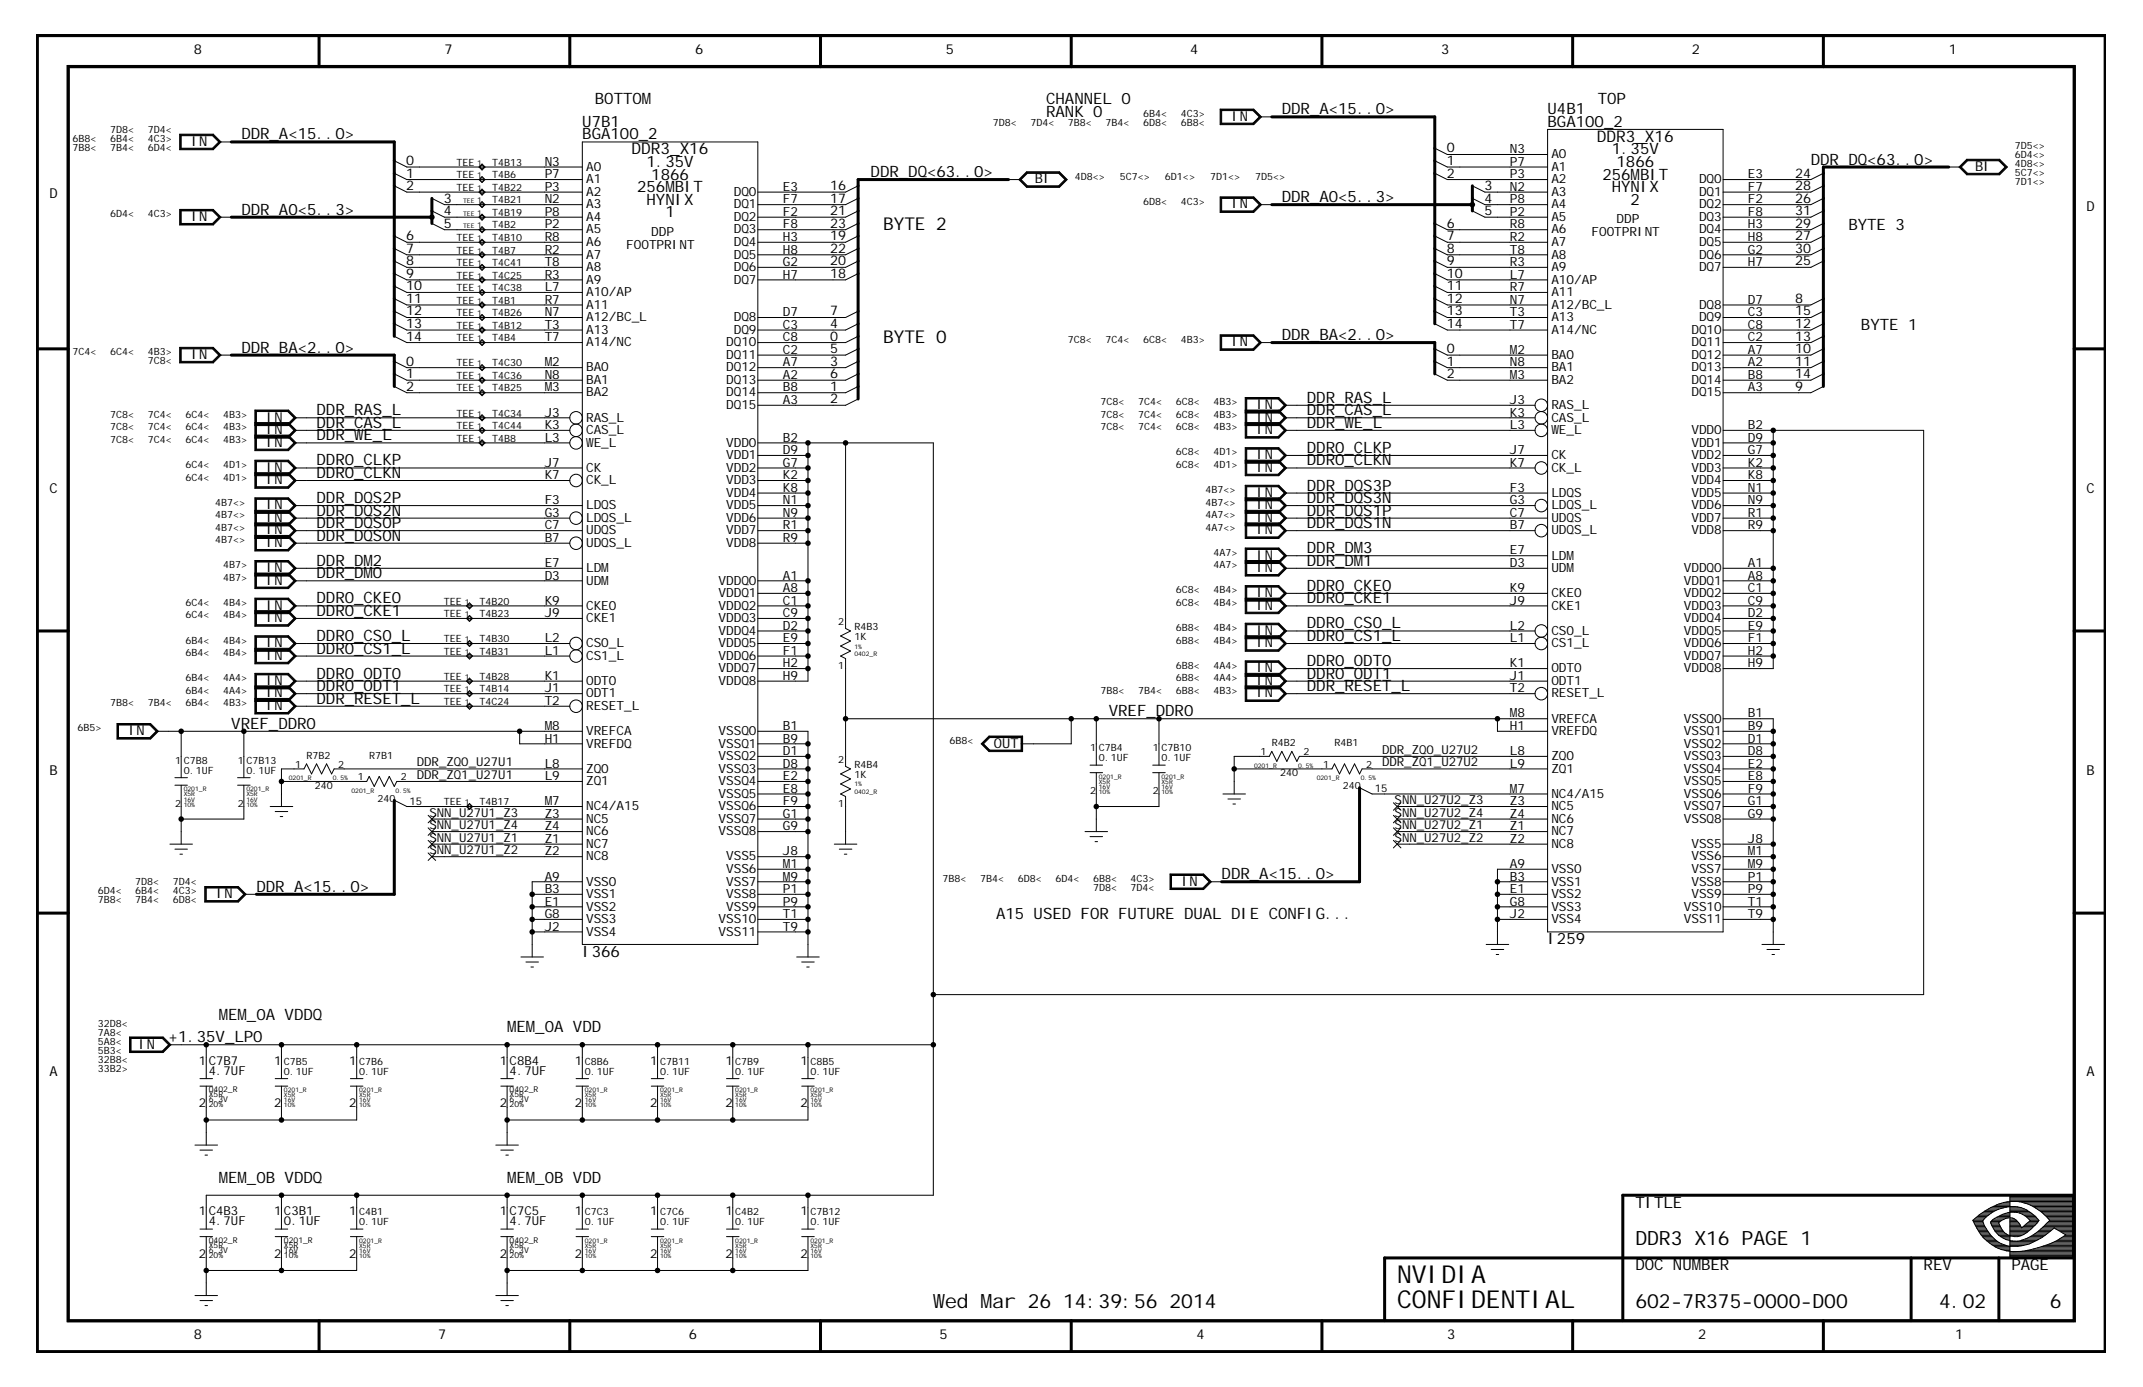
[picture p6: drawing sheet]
<svg xmlns="http://www.w3.org/2000/svg" width="432mm" height="279mm" viewBox="0 0 432 279" stroke-linecap="round" stroke-linejoin="round" font-family="sans-serif">
<defs><g id="words">
<g font-size="5">
<text x="281.5" y="263.5">CONFIDENTIAL</text>
<text x="281.5" y="258.5">NVIDIA</text>
</g>
<g font-size="4">
<text x="329.5" y="250.9">DDR3 X16 PAGE 1</text>
<text x="188.1" y="263.5">W</text>
<text x="190.4" y="263.5">ed M</text>
<text x="200" y="263.5">ar 26 14:39:56 2014</text>
<text x="329.5" y="263.5">602-7R375-0000-D00</text>
<text x="390.7" y="263.5">4.02</text>
<text x="413" y="263.5">6</text>
</g>
<g font-size="3.6">
<text x="178" y="46.3">BYTE 2</text>
<text x="178" y="69">BYTE 0</text>
</g>
<g font-size="3.2">
<text x="119.9" y="21">BOTTOM</text>
<text x="210.8" y="23.5">RANK 0</text>
<text x="210.8" y="21">CHANNEL 0</text>
<text x="258.3" y="23">DDR_A&lt;15..0&gt;</text>
<text x="311.8" y="23">U4B1</text>
<text x="321.9" y="21">TOP</text>
<text x="48.6" y="28.1">DDR_A&lt;15..0&gt;</text>
<text x="117.3" y="28.1">BGA100_2</text>
<text x="117.3" y="25.6">U7B1</text>
<text x="311.8" y="25.6">BGA100_2</text>
<text x="321.8" y="28.6">DDR3_X16</text>
<text x="127.3" y="31.1">DDR3_X16</text>
<text x="130.3" y="33.6">1.35V</text>
<text x="175.4" y="35.7">DDR_DQ&lt;63..0&gt;</text>
<text x="324.8" y="31.1">1.35V</text>
<text x="325.7" y="33.6">1866</text>
<text x="364.9" y="33.1">DDR_DQ&lt;63..0&gt;</text>
<text x="128.4" y="38.7">256M</text>
<text x="130.3" y="41.2">HYNIX</text>
<text x="131.2" y="36.2">1866</text>
<text x="136" y="38.7">BIT</text>
<text x="258.3" y="40.7">DDR_A0&lt;5..3&gt;</text>
<text x="322.9" y="36.2">256M</text>
<text x="324.8" y="38.7">HYNIX</text>
<text x="328.6" y="41.2">2</text>
<text x="330.5" y="36.2">BIT</text>
<text x="48.6" y="43.2">DDR_A0&lt;5..3&gt;</text>
<text x="134.1" y="43.8">1</text>
<text x="372.4" y="46.3">BYTE 3</text>
<text x="48.6" y="71">DDR_BA&lt;2..0&gt;</text>
<text x="258.3" y="68.5">DDR_BA&lt;2..0&gt;</text>
<text x="375" y="66.5">BYTE 1</text>
<text x="63.8" y="83.7">DDR_RAS_L</text>
<text x="263.3" y="83.7">DDR_CAS_L</text>
<text x="263.3" y="81.1">DDR_RAS_L</text>
<text x="63.8" y="86.2">DDR_CAS_L</text>
<text x="63.8" y="88.7">DDR_W</text>
<text x="73.3" y="88.7">E_L</text>
<text x="263.3" y="86.2">DDR_W</text>
<text x="272.8" y="86.2">E_L</text>
<text x="63.8" y="93.8">DDR0_CLKP</text>
<text x="263.3" y="91.2">DDR0_CLKP</text>
<text x="263.3" y="93.8">DDR0_CLKN</text>
<text x="63.8" y="101.3">DDR_DQS2P</text>
<text x="63.8" y="96.3">DDR0_CLKN</text>
<text x="263.3" y="101.3">DDR_DQS3N</text>
<text x="263.3" y="98.8">DDR_DQS3P</text>
<text x="63.8" y="103.9">DDR_DQS2N</text>
<text x="63.8" y="106.4">DDR_DQS0P</text>
<text x="263.3" y="106.4">DDR_DQS1N</text>
<text x="263.3" y="103.9">DDR_DQS1P</text>
<text x="63.8" y="108.9">DDR_DQS0N</text>
<text x="63.8" y="114">DDR_DM</text>
<text x="75.2" y="114">2</text>
<text x="263.3" y="114">DDR_DM</text>
<text x="263.3" y="111.4">DDR_DM</text>
<text x="274.7" y="114">1</text>
<text x="274.7" y="111.4">3</text>
<text x="63.8" y="116.5">DDR_DM</text>
<text x="75.2" y="116.5">0</text>
<text x="263.3" y="119">DDR0_CKE0</text>
<text x="63.8" y="121.5">DDR0_CKE0</text>
<text x="63.8" y="124.1">DDR0_CKE1</text>
<text x="263.3" y="121.5">DDR0_CKE1</text>
<text x="63.8" y="131.7">DDR0_CS1_L</text>
<text x="63.8" y="129.1">DDR0_CS0_L</text>
<text x="263.3" y="129.1">DDR0_CS1_L</text>
<text x="263.3" y="126.6">DDR0_CS0_L</text>
<text x="63.8" y="136.7">DDR0_ODT0</text>
<text x="263.3" y="134.2">DDR0_ODT0</text>
<text x="263.3" y="136.7">DDR0_ODT1</text>
<text x="63.8" y="139.2">DDR0_ODT1</text>
<text x="63.8" y="141.8">DDR_RESET_L</text>
<text x="263.3" y="139.2">DDR_RESET_L</text>
<text x="46.6" y="146.8">VREF_DDR0</text>
<text x="223.4" y="144.3">VREF_DDR0</text>
<text x="51.7" y="179.6">DDR_A&lt;15..0&gt;</text>
<text x="246.2" y="177.1">DDR_A&lt;15..0&gt;</text>
<text x="200.7" y="185.2">A15 USED FOR FUTURE DUAL DIE CONFIG...</text>
<text x="311.8" y="190.3">I259</text>
<text x="117.3" y="192.8">I366</text>
<text x="34" y="210">+1.35V_LP0</text>
<text x="44.1" y="205.4">M _0A VDDQ</text>
<text x="46" y="205.4">EM</text>
<text x="102.2" y="207.9">M _0A VDD</text>
<text x="104.1" y="207.9">EM</text>
<text x="44.1" y="238.2">M _0B VDDQ</text>
<text x="46" y="238.2">EM</text>
<text x="102.2" y="238.2">M _0B VDD</text>
<text x="104.1" y="238.2">EM</text>
<text x="329.5" y="243.3">TITLE</text>
<text x="329.5" y="255.9">DOC NUM</text>
<text x="342.8" y="255.9">BER</text>
<text x="387.6" y="255.9">REV</text>
<text x="405.3" y="255.9">PAGE</text>
</g>
<g font-size="2.8">
<text x="39" y="10.9">8</text>
<text x="89.6" y="10.9">7</text>
<text x="140.1" y="10.9">6</text>
<text x="190.6" y="10.9">5</text>
<text x="239.8" y="10.9">4</text>
<text x="290.4" y="10.9">3</text>
<text x="340.9" y="10.9">2</text>
<text x="392.7" y="10.9">1</text>
<text x="38.5" y="29.4">IN</text>
<text x="248.2" y="24.3">IN</text>
<text x="398" y="34.4">BI</text>
<text x="10" y="40">D</text>
<text x="208.5" y="36.9">BI</text>
<text x="248.2" y="42">IN</text>
<text x="38.5" y="44.5">IN</text>
<text x="420.4" y="42.5">D</text>
<text x="248.2" y="69.8">IN</text>
<text x="38.5" y="72.3">IN</text>
<text x="253.2" y="82.4">IN</text>
<text x="53.7" y="84.9">IN</text>
<text x="53.7" y="87.4">IN</text>
<text x="53.7" y="90">IN</text>
<text x="253.2" y="84.9">IN</text>
<text x="253.2" y="87.4">IN</text>
<text x="53.7" y="95">IN</text>
<text x="253.2" y="95">IN</text>
<text x="253.2" y="92.5">IN</text>
<text x="10" y="99.3">C</text>
<text x="53.7" y="97.6">IN</text>
<text x="253.2" y="100.1">IN</text>
<text x="420.4" y="99.3">C</text>
<text x="53.7" y="102.6">IN</text>
<text x="53.7" y="105.1">IN</text>
<text x="53.7" y="107.7">IN</text>
<text x="253.2" y="102.6">IN</text>
<text x="253.2" y="105.1">IN</text>
<text x="253.2" y="107.7">IN</text>
<text x="53.7" y="110.2">IN</text>
<text x="253.2" y="112.7">IN</text>
<text x="53.7" y="115.2">IN</text>
<text x="53.7" y="117.8">IN</text>
<text x="253.2" y="115.2">IN</text>
<text x="53.7" y="122.8">IN</text>
<text x="53.7" y="125.3">IN</text>
<text x="253.2" y="122.8">IN</text>
<text x="253.2" y="120.3">IN</text>
<text x="53.7" y="130.4">IN</text>
<text x="253.2" y="127.9">IN</text>
<text x="253.2" y="130.4">IN</text>
<text x="53.7" y="132.9">IN</text>
<text x="53.7" y="138">IN</text>
<text x="253.2" y="138">IN</text>
<text x="253.2" y="135.4">IN</text>
<text x="53.7" y="140.5">IN</text>
<text x="53.7" y="143">IN</text>
<text x="253.2" y="140.5">IN</text>
<text x="25.9" y="148.1">IN</text>
<text x="200.3" y="150.6">OUT</text>
<text x="10" y="156.2">B</text>
<text x="420.4" y="156.2">B</text>
<text x="238.1" y="178.4">IN</text>
<text x="43.6" y="180.9">IN</text>
<text x="27.9" y="211.2">IN</text>
<text x="10" y="216.8">A</text>
<text x="420.4" y="216.8">A</text>
<text x="39" y="269.8">8</text>
<text x="88.3" y="269.8">7</text>
<text x="138.8" y="269.8">6</text>
<text x="189.3" y="269.8">5</text>
<text x="241.1" y="269.8">4</text>
<text x="291.6" y="269.8">3</text>
<text x="342.1" y="269.8">2</text>
<text x="393.9" y="269.8">1</text>
</g>
<g font-size="2.7">
<text x="81.9" y="35.8">1</text>
<text x="81.9" y="33.2">0</text>
<text x="291.5" y="30.7">0</text>
<text x="291.5" y="35.8">2</text>
<text x="291.5" y="33.2">1</text>
<text x="361.7" y="35.8">24</text>
<text x="81.9" y="38.3">2</text>
<text x="89.4" y="40.8">3</text>
<text x="167.2" y="38.3">16</text>
<text x="167.2" y="40.8">17</text>
<text x="299.1" y="38.3">3</text>
<text x="299.1" y="40.8">4</text>
<text x="361.7" y="38.3">28</text>
<text x="361.7" y="40.8">26</text>
<text x="89.4" y="43.3">4</text>
<text x="89.4" y="45.9">5</text>
<text x="167.2" y="43.3">21</text>
<text x="167.2" y="45.9">23</text>
<text x="291.5" y="45.9">6</text>
<text x="299.1" y="43.3">5</text>
<text x="361.7" y="43.3">31</text>
<text x="361.7" y="45.9">29</text>
<text x="81.9" y="48.4">6</text>
<text x="81.9" y="50.9">7</text>
<text x="81.9" y="53.5">8</text>
<text x="167.2" y="48.4">19</text>
<text x="167.2" y="50.9">22</text>
<text x="167.2" y="53.5">20</text>
<text x="291.5" y="48.4">7</text>
<text x="291.5" y="50.9">8</text>
<text x="291.5" y="53.5">9</text>
<text x="361.7" y="48.4">27</text>
<text x="361.7" y="50.9">30</text>
<text x="361.7" y="53.5">25</text>
<text x="81.9" y="56">9</text>
<text x="81.9" y="58.5">10</text>
<text x="167.2" y="56">18</text>
<text x="291.5" y="56">10</text>
<text x="291.5" y="58.5">11</text>
<text x="81.9" y="61">11</text>
<text x="81.9" y="63.6">12</text>
<text x="167.2" y="63.6">7</text>
<text x="291.5" y="61">12</text>
<text x="291.5" y="63.6">13</text>
<text x="361.7" y="61">8</text>
<text x="361.7" y="63.6">15</text>
<text x="81.9" y="66.1">13</text>
<text x="81.9" y="68.6">14</text>
<text x="167.2" y="66.1">4</text>
<text x="167.2" y="68.6">0</text>
<text x="167.2" y="71.1">5</text>
<text x="291.5" y="66.1">14</text>
<text x="291.5" y="71.1">0</text>
<text x="361.7" y="71.1">10</text>
<text x="361.7" y="66.1">12</text>
<text x="361.7" y="68.6">13</text>
<text x="81.9" y="73.7">0</text>
<text x="81.9" y="76.2">1</text>
<text x="167.2" y="73.7">3</text>
<text x="167.2" y="76.2">6</text>
<text x="291.5" y="76.2">2</text>
<text x="291.5" y="73.7">1</text>
<text x="361.7" y="73.7">11</text>
<text x="361.7" y="76.2">14</text>
<text x="81.9" y="78.7">2</text>
<text x="167.2" y="81.2">2</text>
<text x="167.2" y="78.7">1</text>
<text x="361.7" y="78.7">9</text>
</g>
<g font-size="2.6">
<text x="109.8" y="33.4">N3</text>
<text x="109.8" y="35.9">P7</text>
<text x="118.1" y="34.4">A0</text>
<text x="304.3" y="30.9">N3</text>
<text x="304.3" y="33.4">P7</text>
<text x="304.3" y="35.9">P3</text>
<text x="312.6" y="34.4">A1</text>
<text x="312.6" y="31.9">A0</text>
<text x="352.2" y="35.9">E3</text>
<text x="109.8" y="38.4">P3</text>
<text x="109.8" y="41">N2</text>
<text x="118.1" y="36.9">A1</text>
<text x="118.1" y="39.5">A2</text>
<text x="118.1" y="42">A3</text>
<text x="147.8" y="39.5">DQ0</text>
<text x="147.8" y="42">DQ1</text>
<text x="157.7" y="41">F7</text>
<text x="157.7" y="38.4">E3</text>
<text x="304.3" y="38.4">N2</text>
<text x="304.3" y="41">P8</text>
<text x="312.6" y="36.9">A2</text>
<text x="312.6" y="39.5">A3</text>
<text x="312.6" y="42">A4</text>
<text x="342.3" y="36.9">DQ0</text>
<text x="342.3" y="39.5">DQ1</text>
<text x="342.3" y="42">DQ2</text>
<text x="352.2" y="41">F2</text>
<text x="352.2" y="38.4">F7</text>
<text x="109.8" y="43.5">P8</text>
<text x="109.8" y="46">P2</text>
<text x="118.1" y="47">A5</text>
<text x="118.1" y="44.5">A4</text>
<text x="131.2" y="47.5">DDP</text>
<text x="147.8" y="44.5">DQ2</text>
<text x="147.8" y="47">DQ3</text>
<text x="157.7" y="46">F8</text>
<text x="157.7" y="43.5">F2</text>
<text x="304.3" y="43.5">P2</text>
<text x="304.3" y="46">R8</text>
<text x="312.6" y="47">A6</text>
<text x="312.6" y="44.5">A5</text>
<text x="320.7" y="47.5">FOOTPRINT</text>
<text x="325.7" y="45">DDP</text>
<text x="342.3" y="47">DQ4</text>
<text x="342.3" y="44.5">DQ3</text>
<text x="352.2" y="46">H3</text>
<text x="352.2" y="43.5">F8</text>
<text x="109.8" y="48.6">R8</text>
<text x="109.8" y="51.1">R2</text>
<text x="109.8" y="53.6">T8</text>
<text x="118.1" y="49.6">A6</text>
<text x="118.1" y="52.1">A7</text>
<text x="126.2" y="50.1">FOOTPRINT</text>
<text x="147.8" y="49.6">DQ4</text>
<text x="147.8" y="52.1">DQ5</text>
<text x="157.7" y="48.6">H3</text>
<text x="157.7" y="51.1">H8</text>
<text x="157.7" y="53.6">G2</text>
<text x="304.3" y="48.6">R2</text>
<text x="304.3" y="51.1">T8</text>
<text x="304.3" y="53.6">R3</text>
<text x="312.6" y="49.6">A7</text>
<text x="312.6" y="52.1">A8</text>
<text x="342.3" y="49.6">DQ5</text>
<text x="342.3" y="52.1">DQ6</text>
<text x="352.2" y="48.6">H8</text>
<text x="352.2" y="51.1">G2</text>
<text x="352.2" y="53.6">H7</text>
<text x="109.8" y="56.1">R3</text>
<text x="109.8" y="58.7">L7</text>
<text x="118.1" y="59.7">A10/AP</text>
<text x="118.1" y="57.1">A9</text>
<text x="118.1" y="54.6">A8</text>
<text x="147.8" y="57.1">DQ7</text>
<text x="147.8" y="54.6">DQ6</text>
<text x="157.7" y="56.1">H7</text>
<text x="304.3" y="56.1">L7</text>
<text x="304.3" y="58.7">R7</text>
<text x="312.6" y="57.1">A10/AP</text>
<text x="312.6" y="59.7">A11</text>
<text x="312.6" y="54.6">A9</text>
<text x="342.3" y="54.6">DQ7</text>
<text x="109.8" y="61.2">R7</text>
<text x="109.8" y="63.7">N7</text>
<text x="118.1" y="64.7">A12/BC_L</text>
<text x="118.1" y="62.2">A11</text>
<text x="147.8" y="64.7">DQ8</text>
<text x="157.7" y="63.7">D7</text>
<text x="304.3" y="61.2">N7</text>
<text x="304.3" y="63.7">T3</text>
<text x="312.6" y="62.2">A12/BC_L</text>
<text x="312.6" y="64.7">A13</text>
<text x="342.3" y="62.2">DQ8</text>
<text x="342.3" y="64.7">DQ9</text>
<text x="352.2" y="61.2">D7</text>
<text x="352.2" y="63.7">C3</text>
<text x="109.8" y="66.2">T3</text>
<text x="109.8" y="68.8">T7</text>
<text x="118.1" y="69.8">A14/NC</text>
<text x="118.1" y="67.2">A13</text>
<text x="146.3" y="69.8">DQ10</text>
<text x="147.8" y="67.2">DQ9</text>
<text x="157.7" y="71.3">C2</text>
<text x="157.7" y="68.8">C8</text>
<text x="157.7" y="66.2">C3</text>
<text x="304.3" y="66.2">T7</text>
<text x="304.3" y="71.3">M</text>
<text x="305.8" y="71.3">2</text>
<text x="312.6" y="67.2">A14/NC</text>
<text x="340.8" y="69.8">DQ11</text>
<text x="340.8" y="67.2">DQ10</text>
<text x="352.2" y="71.3">A7</text>
<text x="352.2" y="68.8">C2</text>
<text x="352.2" y="66.2">C8</text>
<text x="109.8" y="73.8">M</text>
<text x="109.8" y="76.3">N8</text>
<text x="111.3" y="73.8">2</text>
<text x="118.1" y="74.8">BA0</text>
<text x="118.1" y="77.3">BA1</text>
<text x="146.3" y="72.3">DQ11</text>
<text x="146.3" y="74.8">DQ12</text>
<text x="146.3" y="77.3">DQ13</text>
<text x="157.7" y="73.8">A7</text>
<text x="157.7" y="76.3">A2</text>
<text x="304.3" y="73.8">N8</text>
<text x="304.3" y="76.3">M</text>
<text x="305.8" y="76.3">3</text>
<text x="312.6" y="72.3">BA0</text>
<text x="312.6" y="74.8">BA1</text>
<text x="312.6" y="77.3">BA2</text>
<text x="340.8" y="72.3">DQ12</text>
<text x="340.8" y="74.8">DQ13</text>
<text x="340.8" y="77.3">DQ14</text>
<text x="352.2" y="73.8">A2</text>
<text x="352.2" y="76.3">B8</text>
<text x="109.8" y="78.9">M</text>
<text x="109.8" y="83.9">J3</text>
<text x="111.3" y="78.9">3</text>
<text x="118.1" y="79.9">BA2</text>
<text x="146.3" y="79.9">DQ14</text>
<text x="146.3" y="82.4">DQ15</text>
<text x="157.7" y="78.9">B8</text>
<text x="157.7" y="81.4">A3</text>
<text x="304.3" y="83.9">K3</text>
<text x="304.3" y="81.4">J3</text>
<text x="312.6" y="82.4">RAS_L</text>
<text x="340.8" y="79.9">DQ15</text>
<text x="352.2" y="78.9">A3</text>
<text x="109.8" y="86.4">K3</text>
<text x="109.8" y="89">L3</text>
<text x="118.1" y="84.9">RAS_L</text>
<text x="118.1" y="90">W</text>
<text x="118.1" y="87.4">CAS_L</text>
<text x="119.6" y="90">E_L</text>
<text x="146.3" y="90">VDD0</text>
<text x="157.7" y="89">B2</text>
<text x="304.3" y="86.4">L3</text>
<text x="312.6" y="87.4">W</text>
<text x="312.6" y="84.9">CAS_L</text>
<text x="314.1" y="87.4">E_L</text>
<text x="340.8" y="87.4">VDD0</text>
<text x="340.8" y="90">VDD1</text>
<text x="352.2" y="86.4">B2</text>
<text x="352.2" y="89">D9</text>
<text x="109.8" y="94">J7</text>
<text x="118.1" y="95">CK</text>
<text x="146.3" y="95">VDD2</text>
<text x="146.3" y="92.5">VDD1</text>
<text x="157.7" y="91.5">D9</text>
<text x="157.7" y="94">G7</text>
<text x="304.3" y="91.5">J7</text>
<text x="304.3" y="94">K7</text>
<text x="312.6" y="95">CK_L</text>
<text x="312.6" y="92.5">CK</text>
<text x="340.8" y="95">VDD3</text>
<text x="340.8" y="92.5">VDD2</text>
<text x="352.2" y="91.5">G7</text>
<text x="352.2" y="94">K2</text>
<text x="109.8" y="96.5">K7</text>
<text x="109.8" y="101.6">F3</text>
<text x="118.1" y="97.6">CK_L</text>
<text x="146.3" y="97.6">VDD3</text>
<text x="146.3" y="100.1">VDD4</text>
<text x="157.7" y="96.5">K2</text>
<text x="157.7" y="99.1">K8</text>
<text x="157.7" y="101.6">N1</text>
<text x="304.3" y="99.1">F3</text>
<text x="304.3" y="101.6">G3</text>
<text x="312.6" y="100.1">LDQS</text>
<text x="340.8" y="97.6">VDD4</text>
<text x="340.8" y="100.1">VDD5</text>
<text x="352.2" y="96.5">K8</text>
<text x="352.2" y="99.1">N1</text>
<text x="352.2" y="101.6">N9</text>
<text x="109.8" y="104.1">G3</text>
<text x="109.8" y="106.6">C7</text>
<text x="118.1" y="102.6">LDQS</text>
<text x="118.1" y="107.7">UDQS</text>
<text x="118.1" y="105.1">LDQS_L</text>
<text x="146.3" y="102.6">VDD5</text>
<text x="146.3" y="105.1">VDD6</text>
<text x="146.3" y="107.7">VDD7</text>
<text x="157.7" y="104.1">N9</text>
<text x="157.7" y="106.6">R1</text>
<text x="304.3" y="104.1">C7</text>
<text x="304.3" y="106.6">B7</text>
<text x="312.6" y="107.7">UDQS_L</text>
<text x="312.6" y="105.1">UDQS</text>
<text x="312.6" y="102.6">LDQS_L</text>
<text x="340.8" y="102.6">VDD6</text>
<text x="340.8" y="105.1">VDD7</text>
<text x="340.8" y="107.7">VDD8</text>
<text x="352.2" y="106.6">R9</text>
<text x="352.2" y="104.1">R1</text>
<text x="109.8" y="109.2">B7</text>
<text x="118.1" y="110.2">UDQS_L</text>
<text x="146.3" y="110.2">VDD8</text>
<text x="157.7" y="109.2">R9</text>
<text x="304.3" y="111.7">E7</text>
<text x="312.6" y="112.7">LDM</text>
<text x="109.8" y="114.2">E7</text>
<text x="109.8" y="116.7">D3</text>
<text x="118.1" y="117.8">UDM</text>
<text x="118.1" y="115.2">LDM</text>
<text x="144.8" y="117.8">VDDQ0</text>
<text x="157.7" y="116.7">A1</text>
<text x="157.7" y="119.3">A8</text>
<text x="304.3" y="114.2">D3</text>
<text x="304.3" y="119.3">K9</text>
<text x="312.6" y="115.2">UDM</text>
<text x="339.3" y="117.8">VDDQ1</text>
<text x="339.3" y="115.2">VDDQ0</text>
<text x="352.2" y="114.2">A1</text>
<text x="352.2" y="116.7">A8</text>
<text x="352.2" y="119.3">C1</text>
<text x="109.8" y="121.8">K9</text>
<text x="109.8" y="124.3">J9</text>
<text x="118.1" y="125.3">CKE1</text>
<text x="118.1" y="122.8">CKE0</text>
<text x="144.8" y="122.8">VDDQ2</text>
<text x="144.8" y="120.3">VDDQ1</text>
<text x="144.8" y="125.3">VDDQ3</text>
<text x="157.7" y="124.3">C9</text>
<text x="157.7" y="121.8">C1</text>
<text x="304.3" y="121.8">J9</text>
<text x="312.6" y="122.8">CKE1</text>
<text x="312.6" y="120.3">CKE0</text>
<text x="339.3" y="120.3">VDDQ2</text>
<text x="339.3" y="122.8">VDDQ3</text>
<text x="339.3" y="125.3">VDDQ4</text>
<text x="352.2" y="121.8">C9</text>
<text x="352.2" y="124.3">D2</text>
<text x="109.8" y="129.4">L2</text>
<text x="109.8" y="131.9">L1</text>
<text x="118.1" y="130.4">CS0_L</text>
<text x="144.8" y="127.9">VDDQ4</text>
<text x="144.8" y="130.4">VDDQ5</text>
<text x="157.7" y="126.9">D2</text>
<text x="157.7" y="129.4">E9</text>
<text x="157.7" y="131.9">F1</text>
<text x="304.3" y="126.9">L2</text>
<text x="304.3" y="129.4">L1</text>
<text x="312.6" y="130.4">CS1_L</text>
<text x="312.6" y="127.9">CS0_L</text>
<text x="339.3" y="130.4">VDDQ6</text>
<text x="339.3" y="127.9">VDDQ5</text>
<text x="352.2" y="126.9">E9</text>
<text x="352.2" y="129.4">F1</text>
<text x="352.2" y="131.9">H2</text>
<text x="109.8" y="137">K1</text>
<text x="118.1" y="138">ODT0</text>
<text x="118.1" y="132.9">CS1_L</text>
<text x="144.8" y="138">VDDQ8</text>
<text x="144.8" y="132.9">VDDQ6</text>
<text x="144.8" y="135.4">VDDQ7</text>
<text x="157.7" y="134.4">H2</text>
<text x="157.7" y="137">H9</text>
<text x="304.3" y="134.4">K1</text>
<text x="304.3" y="137">J1</text>
<text x="312.6" y="138">ODT1</text>
<text x="312.6" y="135.4">ODT0</text>
<text x="339.3" y="135.4">VDDQ8</text>
<text x="339.3" y="132.9">VDDQ7</text>
<text x="352.2" y="134.4">H9</text>
<text x="109.8" y="139.5">J1</text>
<text x="109.8" y="142">T2</text>
<text x="118.1" y="143">RESET_L</text>
<text x="118.1" y="140.5">ODT1</text>
<text x="304.3" y="139.5">T2</text>
<text x="312.6" y="140.5">RESET_L</text>
<text x="109.8" y="147.1">M</text>
<text x="109.8" y="149.6">H1</text>
<text x="111.3" y="147.1">8</text>
<text x="118.1" y="148.1">VREFCA</text>
<text x="144.8" y="148.1">VSSQ0</text>
<text x="157.7" y="149.6">B9</text>
<text x="157.7" y="147.1">B1</text>
<text x="304.3" y="144.5">M</text>
<text x="304.3" y="147.1">H1</text>
<text x="305.8" y="144.5">8</text>
<text x="312.6" y="145.5">VREFCA</text>
<text x="312.6" y="148.1">VREFDQ</text>
<text x="339.3" y="148.1">VSSQ1</text>
<text x="339.3" y="145.5">VSSQ0</text>
<text x="352.2" y="144.5">B1</text>
<text x="352.2" y="147.1">B9</text>
<text x="352.2" y="149.6">D1</text>
<text x="109.8" y="154.6">L8</text>
<text x="118.1" y="150.6">VREFDQ</text>
<text x="118.1" y="155.6">ZQ0</text>
<text x="144.8" y="150.6">VSSQ1</text>
<text x="144.8" y="153.1">VSSQ2</text>
<text x="144.8" y="155.6">VSSQ3</text>
<text x="157.7" y="152.1">D1</text>
<text x="157.7" y="154.6">D8</text>
<text x="304.3" y="152.1">L8</text>
<text x="304.3" y="154.6">L9</text>
<text x="312.6" y="153.1">ZQ0</text>
<text x="312.6" y="155.6">ZQ1</text>
<text x="339.3" y="150.6">VSSQ2</text>
<text x="339.3" y="153.1">VSSQ3</text>
<text x="339.3" y="155.6">VSSQ4</text>
<text x="352.2" y="152.1">D8</text>
<text x="352.2" y="154.6">E2</text>
<text x="109.8" y="157.2">L9</text>
<text x="118.1" y="158.2">ZQ1</text>
<text x="144.8" y="160.7">VSSQ5</text>
<text x="144.8" y="158.2">VSSQ4</text>
<text x="157.7" y="157.2">E2</text>
<text x="157.7" y="159.7">E8</text>
<text x="304.3" y="159.7">M</text>
<text x="305.8" y="159.7">7</text>
<text x="312.6" y="160.7">NC4/A15</text>
<text x="339.3" y="158.2">VSSQ5</text>
<text x="339.3" y="160.7">VSSQ6</text>
<text x="352.2" y="157.2">E8</text>
<text x="352.2" y="159.7">F9</text>
<text x="109.8" y="162.2">M</text>
<text x="109.8" y="164.7">Z3</text>
<text x="109.8" y="167.3">Z4</text>
<text x="111.3" y="162.2">7</text>
<text x="118.1" y="163.2">NC4/A15</text>
<text x="118.1" y="165.8">NC5</text>
<text x="144.8" y="165.8">VSSQ7</text>
<text x="144.8" y="163.2">VSSQ6</text>
<text x="157.7" y="162.2">F9</text>
<text x="157.7" y="164.7">G1</text>
<text x="157.7" y="167.3">G9</text>
<text x="304.3" y="162.2">Z3</text>
<text x="304.3" y="164.7">Z4</text>
<text x="304.3" y="167.3">Z1</text>
<text x="312.6" y="165.8">NC6</text>
<text x="312.6" y="163.2">NC5</text>
<text x="339.3" y="163.2">VSSQ7</text>
<text x="339.3" y="165.8">VSSQ8</text>
<text x="352.2" y="162.2">G1</text>
<text x="352.2" y="164.7">G9</text>
<text x="109.8" y="169.8">Z1</text>
<text x="109.8" y="172.3">Z2</text>
<text x="118.1" y="173.3">NC8</text>
<text x="118.1" y="170.8">NC7</text>
<text x="118.1" y="168.3">NC6</text>
<text x="144.8" y="168.3">VSSQ8</text>
<text x="146.3" y="173.3">VSS5</text>
<text x="157.7" y="172.3">J8</text>
<text x="304.3" y="169.8">Z2</text>
<text x="312.6" y="170.8">NC8</text>
<text x="312.6" y="168.3">NC7</text>
<text x="340.8" y="170.8">VSS5</text>
<text x="340.8" y="173.3">VSS6</text>
<text x="352.2" y="169.8">J8</text>
<text x="352.2" y="172.3">M</text>
<text x="353.7" y="172.3">1</text>
<text x="109.8" y="177.4">A9</text>
<text x="109.8" y="179.9">B3</text>
<text x="118.1" y="178.4">VSS0</text>
<text x="146.3" y="175.9">VSS6</text>
<text x="146.3" y="178.4">VSS7</text>
<text x="157.7" y="177.4">M</text>
<text x="157.7" y="174.8">M</text>
<text x="157.7" y="179.9">P1</text>
<text x="159.2" y="177.4">9</text>
<text x="159.2" y="174.8">1</text>
<text x="304.3" y="174.8">A9</text>
<text x="304.3" y="177.4">B3</text>
<text x="304.3" y="179.9">E1</text>
<text x="312.6" y="175.9">VSS0</text>
<text x="312.6" y="178.4">VSS1</text>
<text x="340.8" y="175.9">VSS7</text>
<text x="340.8" y="178.4">VSS8</text>
<text x="352.2" y="177.4">P1</text>
<text x="352.2" y="174.8">M</text>
<text x="352.2" y="179.9">P9</text>
<text x="353.7" y="174.8">9</text>
<text x="109.8" y="182.4">E1</text>
<text x="109.8" y="184.9">G8</text>
<text x="118.1" y="180.9">VSS1</text>
<text x="118.1" y="186">VSS3</text>
<text x="118.1" y="183.4">VSS2</text>
<text x="144.8" y="186">VSS10</text>
<text x="146.3" y="180.9">VSS8</text>
<text x="146.3" y="183.4">VSS9</text>
<text x="157.7" y="182.4">P9</text>
<text x="157.7" y="184.9">T1</text>
<text x="304.3" y="182.4">G8</text>
<text x="304.3" y="184.9">J2</text>
<text x="312.6" y="186">VSS4</text>
<text x="312.6" y="183.4">VSS3</text>
<text x="312.6" y="180.9">VSS2</text>
<text x="339.3" y="186">VSS11</text>
<text x="339.3" y="183.4">VSS10</text>
<text x="340.8" y="180.9">VSS9</text>
<text x="352.2" y="182.4">T1</text>
<text x="352.2" y="184.9">T9</text>
<text x="109.8" y="187.5">J2</text>
<text x="118.1" y="188.5">VSS4</text>
<text x="144.8" y="188.5">VSS11</text>
<text x="157.7" y="187.5">T9</text>
</g>
<g font-size="2.5">
<text x="84" y="154.4">DDR_ZQ0_U27U1</text>
<text x="278.5" y="154.4">DDR_ZQ1_U27U2</text>
<text x="278.5" y="151.9">DDR_ZQ0_U27U2</text>
<text x="84" y="156.9">DDR_ZQ1_U27U1</text>
<text x="281" y="162">SNN_U27U2_Z3</text>
<text x="86.5" y="164.5">SNN_U27U1_Z3</text>
<text x="86.5" y="167">SNN_U27U1_Z4</text>
<text x="281" y="164.5">SNN_U27U2_Z4</text>
<text x="281" y="167">SNN_U27U2_Z1</text>
<text x="86.5" y="172.1">SNN_U27U1_Z2</text>
<text x="86.5" y="169.5">SNN_U27U1_Z1</text>
<text x="281" y="169.5">SNN_U27U2_Z2</text>
<text x="40.1" y="214.5">1</text>
<text x="42.1" y="214.5">C7B7</text>
<text x="55.2" y="214.5">1</text>
<text x="70.4" y="214.5">1</text>
<text x="100.7" y="214.5">1</text>
<text x="102.7" y="214.5">C8B4</text>
<text x="115.8" y="214.5">1</text>
<text x="131" y="214.5">1</text>
<text x="146.2" y="214.5">1</text>
<text x="161.3" y="214.5">1</text>
<text x="42.1" y="216.5">4.7UF</text>
<text x="102.7" y="216.5">4.7UF</text>
<text x="40.1" y="223.1">2</text>
<text x="55.2" y="223.1">2</text>
<text x="70.4" y="223.1">2</text>
<text x="100.7" y="223.1">2</text>
<text x="115.8" y="223.1">2</text>
<text x="131" y="223.1">2</text>
<text x="146.2" y="223.1">2</text>
<text x="161.3" y="223.1">2</text>
<text x="40.1" y="244.8">1</text>
<text x="42.1" y="244.8">C4B3</text>
<text x="55.2" y="244.8">1</text>
<text x="57.2" y="244.8">C3B1</text>
<text x="70.4" y="244.8">1</text>
<text x="100.7" y="244.8">1</text>
<text x="102.7" y="244.8">C7C5</text>
<text x="115.8" y="244.8">1</text>
<text x="131" y="244.8">1</text>
<text x="146.2" y="244.8">1</text>
<text x="161.3" y="244.8">1</text>
<text x="42.1" y="246.8">4.7UF</text>
<text x="57.2" y="246.8">0.1UF</text>
<text x="102.7" y="246.8">4.7UF</text>
<text x="40.1" y="253.4">2</text>
<text x="55.2" y="253.4">2</text>
<text x="70.4" y="253.4">2</text>
<text x="100.7" y="253.4">2</text>
<text x="115.8" y="253.4">2</text>
<text x="131" y="253.4">2</text>
<text x="146.2" y="253.4">2</text>
<text x="161.3" y="253.4">2</text>
</g>
<g font-size="2.2">
<text x="277" y="159.5">15</text>
<text x="82.5" y="162.1">15</text>
</g>
<g font-size="2">
<text x="230.3" y="23.5">6B4&lt;</text>
<text x="237.9" y="23.5">4C3&gt;</text>
<text x="14.6" y="28.6">6B8&lt;</text>
<text x="22.2" y="26.8">7D8&lt;</text>
<text x="22.2" y="28.6">6B4&lt;</text>
<text x="29.8" y="26.8">7D4&lt;</text>
<text x="29.8" y="28.6">4C3&gt;</text>
<text x="200" y="25.4">7D8&lt;</text>
<text x="207.6" y="25.4">7D4&lt;</text>
<text x="215.2" y="25.4">7B8&lt;</text>
<text x="222.8" y="25.4">7B4&lt;</text>
<text x="230.3" y="25.4">6D8&lt;</text>
<text x="237.9" y="25.4">6B8&lt;</text>
<text x="14.6" y="30.4">7B8&lt;</text>
<text x="22.2" y="30.4">7B4&lt;</text>
<text x="29.8" y="30.4">6D4&lt;</text>
<text x="92" y="33.4">TEE</text>
<text x="92" y="35.9">TEE</text>
<text x="99.1" y="33.4">T4B13</text>
<text x="99.1" y="35.9">T4B6</text>
<text x="406" y="30">7D5&lt;&gt;</text>
<text x="406" y="31.8">6D4&lt;&gt;</text>
<text x="406" y="35.5">5C7&lt;&gt;</text>
<text x="406" y="33.6">4D8&lt;&gt;</text>
<text x="92" y="38.4">TEE</text>
<text x="99.1" y="38.4">T4B22</text>
<text x="99.1" y="41">T4B21</text>
<text x="216.6" y="36.2">4D8&lt;&gt;</text>
<text x="225.6" y="36.2">5C7&lt;&gt;</text>
<text x="230.3" y="41.2">6D8&lt;</text>
<text x="234.7" y="36.2">6D1&lt;&gt;</text>
<text x="237.9" y="41.2">4C3&gt;</text>
<text x="243.8" y="36.2">7D1&lt;&gt;</text>
<text x="252.9" y="36.2">7D5&lt;&gt;</text>
<text x="406" y="37.3">7D1&lt;&gt;</text>
<text x="22.2" y="43.8">6D4&lt;</text>
<text x="29.8" y="43.8">4C3&gt;</text>
<text x="99.1" y="43.5">T4B19</text>
<text x="99.1" y="46">T4B2</text>
<text x="92" y="48.6">TEE</text>
<text x="92" y="51.1">TEE</text>
<text x="92" y="53.6">TEE</text>
<text x="99.1" y="48.6">T4B10</text>
<text x="99.1" y="51.1">T4B7</text>
<text x="99.1" y="53.6">T4C41</text>
<text x="92" y="56.1">TEE</text>
<text x="92" y="58.7">TEE</text>
<text x="99.1" y="56.1">T4C25</text>
<text x="99.1" y="58.7">T4C38</text>
<text x="92" y="61.2">TEE</text>
<text x="92" y="63.7">TEE</text>
<text x="99.1" y="61.2">T4B1</text>
<text x="99.1" y="63.7">T4B26</text>
<text x="14.6" y="71.5">7C4&lt;</text>
<text x="22.2" y="71.5">6C4&lt;</text>
<text x="29.8" y="71.5">4B3&gt;</text>
<text x="92" y="66.2">TEE</text>
<text x="92" y="68.8">TEE</text>
<text x="99.1" y="66.2">T4B12</text>
<text x="99.1" y="68.8">T4B4</text>
<text x="215.2" y="69">7C8&lt;</text>
<text x="222.8" y="69">7C4&lt;</text>
<text x="230.3" y="69">6C8&lt;</text>
<text x="237.9" y="69">4B3&gt;</text>
<text x="29.8" y="73.4">7C8&lt;</text>
<text x="92" y="73.8">TEE</text>
<text x="92" y="76.3">TEE</text>
<text x="99.1" y="73.8">T4C30</text>
<text x="99.1" y="76.3">T4C36</text>
<text x="92" y="78.9">TEE</text>
<text x="92" y="83.9">TEE</text>
<text x="99.1" y="78.9">T4B25</text>
<text x="99.1" y="83.9">T4C34</text>
<text x="221.8" y="81.6">7C8&lt;</text>
<text x="229.3" y="81.6">7C4&lt;</text>
<text x="236.9" y="81.6">6C8&lt;</text>
<text x="244.5" y="81.6">4B3&gt;</text>
<text x="22.2" y="84.2">7C8&lt;</text>
<text x="22.2" y="86.7">7C8&lt;</text>
<text x="22.2" y="89.2">7C8&lt;</text>
<text x="29.8" y="84.2">7C4&lt;</text>
<text x="29.8" y="86.7">7C4&lt;</text>
<text x="29.8" y="89.2">7C4&lt;</text>
<text x="37.4" y="84.2">6C4&lt;</text>
<text x="37.4" y="86.7">6C4&lt;</text>
<text x="37.4" y="89.2">6C4&lt;</text>
<text x="44.9" y="84.2">4B3&gt;</text>
<text x="44.9" y="86.7">4B3&gt;</text>
<text x="44.9" y="89.2">4B3&gt;</text>
<text x="92" y="86.4">TEE</text>
<text x="92" y="89">TEE</text>
<text x="99.1" y="86.4">T4C44</text>
<text x="99.1" y="89">T4B8</text>
<text x="221.8" y="86.7">7C8&lt;</text>
<text x="221.8" y="84.2">7C8&lt;</text>
<text x="229.3" y="86.7">7C4&lt;</text>
<text x="229.3" y="84.2">7C4&lt;</text>
<text x="236.9" y="86.7">6C8&lt;</text>
<text x="236.9" y="84.2">6C8&lt;</text>
<text x="244.5" y="86.7">4B3&gt;</text>
<text x="244.5" y="84.2">4B3&gt;</text>
<text x="37.4" y="94.3">6C4&lt;</text>
<text x="44.9" y="94.3">4D1&gt;</text>
<text x="236.9" y="91.7">6C8&lt;</text>
<text x="236.9" y="94.3">6C8&lt;</text>
<text x="244.5" y="94.3">4D1&gt;</text>
<text x="244.5" y="91.7">4D1&gt;</text>
<text x="37.4" y="96.8">6C4&lt;</text>
<text x="43.4" y="101.8">4B7&lt;&gt;</text>
<text x="44.9" y="96.8">4D1&gt;</text>
<text x="242.9" y="99.3">4B7&lt;&gt;</text>
<text x="242.9" y="101.8">4B7&lt;&gt;</text>
<text x="43.4" y="106.9">4B7&lt;&gt;</text>
<text x="43.4" y="104.4">4B7&lt;&gt;</text>
<text x="242.9" y="104.4">4A7&lt;&gt;</text>
<text x="242.9" y="106.9">4A7&lt;&gt;</text>
<text x="43.4" y="109.4">4B7&lt;&gt;</text>
<text x="244.5" y="112">4A7&gt;</text>
<text x="44.9" y="114.5">4B7&gt;</text>
<text x="44.9" y="117">4B7&gt;</text>
<text x="236.9" y="119.5">6C8&lt;</text>
<text x="244.5" y="114.5">4A7&gt;</text>
<text x="244.5" y="119.5">4B4&gt;</text>
<text x="37.4" y="124.6">6C4&lt;</text>
<text x="37.4" y="122.1">6C4&lt;</text>
<text x="44.9" y="122.1">4B4&gt;</text>
<text x="44.9" y="124.6">4B4&gt;</text>
<text x="89.5" y="121.8">TEE</text>
<text x="89.5" y="124.3">TEE</text>
<text x="96.6" y="121.8">T4B20</text>
<text x="96.6" y="124.3">T4B23</text>
<text x="168.9" y="125.8">2</text>
<text x="236.9" y="122.1">6C8&lt;</text>
<text x="244.5" y="122.1">4B4&gt;</text>
<text x="37.4" y="129.6">6B4&lt;</text>
<text x="44.9" y="129.6">4B4&gt;</text>
<text x="89.5" y="129.4">TEE</text>
<text x="89.5" y="131.9">TEE</text>
<text x="96.6" y="129.4">T4B30</text>
<text x="96.6" y="131.9">T4B31</text>
<text x="172.1" y="126.9">R4B3</text>
<text x="172.1" y="128.9">1K</text>
<text x="236.9" y="129.6">6B8&lt;</text>
<text x="236.9" y="127.1">6B8&lt;</text>
<text x="244.5" y="127.1">4B4&gt;</text>
<text x="244.5" y="129.6">4B4&gt;</text>
<text x="37.4" y="132.2">6B4&lt;</text>
<text x="37.4" y="137.2">6B4&lt;</text>
<text x="44.9" y="137.2">4A4&gt;</text>
<text x="44.9" y="132.2">4B4&gt;</text>
<text x="89.5" y="137">TEE</text>
<text x="96.6" y="137">T4B28</text>
<text x="168.9" y="134.7">1</text>
<text x="236.9" y="134.7">6B8&lt;</text>
<text x="236.9" y="137.2">6B8&lt;</text>
<text x="244.5" y="137.2">4A4&gt;</text>
<text x="244.5" y="134.7">4A4&gt;</text>
<text x="22.2" y="142.3">7B8&lt;</text>
<text x="29.8" y="142.3">7B4&lt;</text>
<text x="37.4" y="139.7">6B4&lt;</text>
<text x="37.4" y="142.3">6B4&lt;</text>
<text x="44.9" y="139.7">4A4&gt;</text>
<text x="44.9" y="142.3">4B3&gt;</text>
<text x="89.5" y="139.5">TEE</text>
<text x="89.5" y="142">TEE</text>
<text x="96.6" y="139.5">T4B14</text>
<text x="96.6" y="142">T4C24</text>
<text x="221.8" y="139.7">7B8&lt;</text>
<text x="229.3" y="139.7">7B4&lt;</text>
<text x="236.9" y="139.7">6B8&lt;</text>
<text x="244.5" y="139.7">4B3&gt;</text>
<text x="15.6" y="147.3">6B5&gt;</text>
<text x="191.3" y="149.8">6B8&lt;</text>
<text x="35.3" y="153.9">1</text>
<text x="37" y="153.9">C7B8</text>
<text x="37" y="155.9">0.1UF</text>
<text x="47.9" y="153.9">1</text>
<text x="49.6" y="153.9">C7B13</text>
<text x="49.6" y="155.9">0.1UF</text>
<text x="59.5" y="154.6">1</text>
<text x="61.8" y="152.9">R7B2</text>
<text x="68.1" y="154.6">2</text>
<text x="74.4" y="152.9">R7B1</text>
<text x="168.9" y="153.6">2</text>
<text x="172.1" y="154.6">R4B4</text>
<text x="219.7" y="151.4">1</text>
<text x="221.4" y="153.4">0.1UF</text>
<text x="221.4" y="151.4">C7B4</text>
<text x="232.3" y="151.4">1</text>
<text x="234" y="151.4">C7B10</text>
<text x="234" y="153.4">0.1UF</text>
<text x="254" y="152.1">1</text>
<text x="256.3" y="150.3">R4B2</text>
<text x="262.6" y="152.1">2</text>
<text x="266.6" y="154.6">1</text>
<text x="268.9" y="150.3">R4B1</text>
<text x="275.3" y="154.6">2</text>
<text x="63.4" y="158.9">240</text>
<text x="72.1" y="157.2">1</text>
<text x="76.1" y="161.5">240</text>
<text x="80.8" y="157.2">2</text>
<text x="172.1" y="156.7">1K</text>
<text x="219.7" y="159.9">2</text>
<text x="232.3" y="159.9">2</text>
<text x="257.9" y="156.4">240</text>
<text x="270.6" y="158.9">240</text>
<text x="35.3" y="162.5">2</text>
<text x="47.9" y="162.5">2</text>
<text x="89.5" y="162.2">TEE</text>
<text x="96.6" y="162.2">T4B17</text>
<text x="168.9" y="162.5">1</text>
<text x="27.3" y="178.3">7D8&lt;</text>
<text x="34.8" y="178.3">7D4&lt;</text>
<text x="189.9" y="177.6">7B8&lt;</text>
<text x="197.5" y="177.6">7B4&lt;</text>
<text x="205.1" y="177.6">6D8&lt;</text>
<text x="212.7" y="177.6">6D4&lt;</text>
<text x="220.2" y="179.4">7D8&lt;</text>
<text x="220.2" y="177.6">6B8&lt;</text>
<text x="227.8" y="179.4">7D4&lt;</text>
<text x="227.8" y="177.6">4C3&gt;</text>
<text x="19.7" y="182">7B8&lt;</text>
<text x="19.7" y="180.1">6D4&lt;</text>
<text x="27.3" y="182">7B4&lt;</text>
<text x="27.3" y="180.1">6B4&lt;</text>
<text x="34.8" y="180.1">4C3&gt;</text>
<text x="34.8" y="182">6D8&lt;</text>
<text x="19.7" y="206.8">32D8&lt;</text>
<text x="19.7" y="208.6">7A8&lt;</text>
<text x="19.7" y="215.9">33B2&gt;</text>
<text x="19.7" y="214.1">32B8&lt;</text>
<text x="19.7" y="212.3">5B3&lt;</text>
<text x="19.7" y="210.5">5A8&lt;</text>
<text x="57.2" y="214.5">C7B5</text>
<text x="72.4" y="214.5">C7B6</text>
<text x="117.8" y="214.5">C8B6</text>
<text x="133" y="214.5">C7B11</text>
<text x="148.2" y="214.5">C7B9</text>
<text x="163.3" y="214.5">C8B5</text>
<text x="57.2" y="216.5">0.1UF</text>
<text x="72.4" y="216.5">0.1UF</text>
<text x="117.8" y="216.5">0.1UF</text>
<text x="133" y="216.5">0.1UF</text>
<text x="148.2" y="216.5">0.1UF</text>
<text x="163.3" y="216.5">0.1UF</text>
<text x="72.4" y="244.8">C4B1</text>
<text x="117.8" y="244.8">C7C3</text>
<text x="133" y="244.8">C7C6</text>
<text x="148.2" y="244.8">C4B2</text>
<text x="163.3" y="244.8">C7B12</text>
<text x="72.4" y="246.8">0.1UF</text>
<text x="117.8" y="246.8">0.1UF</text>
<text x="133" y="246.8">0.1UF</text>
<text x="148.2" y="246.8">0.1UF</text>
<text x="163.3" y="246.8">0.1UF</text>
</g>
<g font-size="1.6">
<text x="96.2" y="33.4">1</text>
<text x="96.2" y="35.9">1</text>
<text x="96.2" y="38.4">1</text>
<text x="96.2" y="41">1</text>
<text x="96.2" y="43.5">1</text>
<text x="96.2" y="46">1</text>
<text x="96.2" y="48.6">1</text>
<text x="96.2" y="51.1">1</text>
<text x="96.2" y="53.6">1</text>
<text x="96.2" y="56.1">1</text>
<text x="96.2" y="58.7">1</text>
<text x="96.2" y="61.2">1</text>
<text x="96.2" y="63.7">1</text>
<text x="96.2" y="66.2">1</text>
<text x="96.2" y="68.8">1</text>
<text x="96.2" y="73.8">1</text>
<text x="96.2" y="76.3">1</text>
<text x="96.2" y="78.9">1</text>
<text x="96.2" y="83.9">1</text>
<text x="96.2" y="86.4">1</text>
<text x="96.2" y="89">1</text>
<text x="93.6" y="121.8">1</text>
<text x="93.6" y="124.3">1</text>
<text x="93.6" y="129.4">1</text>
<text x="93.6" y="131.9">1</text>
<text x="93.6" y="137">1</text>
<text x="93.6" y="139.5">1</text>
<text x="93.6" y="142">1</text>
<text x="93.6" y="162.2">1</text>
<text x="42.1" y="220.1">0402_R</text>
<text x="42.1" y="221.1">X5R</text>
<text x="102.7" y="221.1">X5R</text>
<text x="102.7" y="220.1">0402_R</text>
<text x="42.1" y="223.1">20%</text>
<text x="42.1" y="222.1">6.3V</text>
<text x="102.7" y="222.1">6.3V</text>
<text x="102.7" y="223.1">20%</text>
<text x="42.1" y="250.4">0402_R</text>
<text x="42.1" y="251.4">X5R</text>
<text x="57.2" y="251.4">X5R</text>
<text x="57.2" y="250.4">0201_R</text>
<text x="102.7" y="250.4">0402_R</text>
<text x="102.7" y="251.4">X5R</text>
<text x="42.1" y="253.4">20%</text>
<text x="42.1" y="252.4">6.3V</text>
<text x="57.2" y="252.4">16V</text>
<text x="57.2" y="253.4">10%</text>
<text x="102.7" y="252.4">6.3V</text>
<text x="102.7" y="253.4">20%</text>
</g>
<g font-size="1.3">
<text x="93.3" y="41">TEE</text>
<text x="93.3" y="43.5">TEE</text>
<text x="93.3" y="46">TEE</text>
<text x="172.1" y="130.6">1%</text>
<text x="172.1" y="132.2">0402_R</text>
<text x="252.7" y="154.6">0201_R</text>
<text x="261.6" y="154.6">0.5%</text>
<text x="37" y="159.4">0201_R</text>
<text x="37" y="161.5">16V</text>
<text x="37" y="160.4">X5R</text>
<text x="49.6" y="159.4">0201_R</text>
<text x="49.6" y="161.5">16V</text>
<text x="49.6" y="160.4">X5R</text>
<text x="58.2" y="157.2">0201_R</text>
<text x="67.1" y="157.2">0.5%</text>
<text x="70.8" y="159.7">0201_R</text>
<text x="79.7" y="159.7">0.5%</text>
<text x="172.1" y="159.9">0402_R</text>
<text x="172.1" y="158.4">1%</text>
<text x="221.4" y="158.9">16V</text>
<text x="221.4" y="156.9">0201_R</text>
<text x="221.4" y="159.9">10%</text>
<text x="221.4" y="157.9">X5R</text>
<text x="234" y="156.9">0201_R</text>
<text x="234" y="159.9">10%</text>
<text x="234" y="157.9">X5R</text>
<text x="234" y="158.9">16V</text>
<text x="265.3" y="157.2">0201_R</text>
<text x="274.2" y="157.2">0.5%</text>
<text x="37" y="162.5">10%</text>
<text x="49.6" y="162.5">10%</text>
<text x="57.2" y="220.1">0201_R</text>
<text x="57.2" y="221.1">X5R</text>
<text x="72.4" y="220.1">0201_R</text>
<text x="72.4" y="221.1">X5R</text>
<text x="117.8" y="221.1">X5R</text>
<text x="117.8" y="220.1">0201_R</text>
<text x="133" y="220.1">0201_R</text>
<text x="133" y="221.1">X5R</text>
<text x="148.2" y="220.1">0201_R</text>
<text x="148.2" y="221.1">X5R</text>
<text x="163.3" y="221.1">X5R</text>
<text x="163.3" y="220.1">0201_R</text>
<text x="57.2" y="222.1">16V</text>
<text x="57.2" y="223.1">10%</text>
<text x="72.4" y="223.1">10%</text>
<text x="72.4" y="222.1">16V</text>
<text x="117.8" y="222.1">16V</text>
<text x="117.8" y="223.1">10%</text>
<text x="133" y="222.1">16V</text>
<text x="133" y="223.1">10%</text>
<text x="148.2" y="223.1">10%</text>
<text x="148.2" y="222.1">16V</text>
<text x="163.3" y="222.1">16V</text>
<text x="163.3" y="223.1">10%</text>
<text x="72.4" y="250.4">0201_R</text>
<text x="72.4" y="251.4">X5R</text>
<text x="117.8" y="251.4">X5R</text>
<text x="117.8" y="250.4">0201_R</text>
<text x="133" y="250.4">0201_R</text>
<text x="133" y="251.4">X5R</text>
<text x="148.2" y="250.4">0201_R</text>
<text x="148.2" y="251.4">X5R</text>
<text x="163.3" y="251.4">X5R</text>
<text x="163.3" y="250.4">0201_R</text>
<text x="72.4" y="252.4">16V</text>
<text x="72.4" y="253.4">10%</text>
<text x="117.8" y="252.4">16V</text>
<text x="117.8" y="253.4">10%</text>
<text x="133" y="253.4">10%</text>
<text x="133" y="252.4">16V</text>
<text x="148.2" y="253.4">10%</text>
<text x="148.2" y="252.4">16V</text>
<text x="163.3" y="252.4">16V</text>
<text x="163.3" y="253.4">10%</text>
</g>
</g></defs>
<g fill="none" stroke="#000" stroke-width=".61">
<path d="M7.5 7.1h416.7zM7.5 7.1v265.2zM13.8 13.4h404.1zM13.8 13.4v252.6zM64.3 7.1v6.3zM114.8 7.1v6.3zM165.3 7.1v6.3zM215.8 7.1v6.3zM266.4 7.1v6.3zM316.9 7.1v6.3zM367.4 7.1v6.3zM417.9 13.4v252.6z"/>
<path d="M424.2 7.1v265.2zM46.6 28.6h32.8zM79.4 32.4v2.5zM79.4 28.6v3.8zM79.4 34.9v2.5zM79.4 37.4v10.1zM87 40v2.5zM172.9 36.2h30.3zM172.9 36.2v1.2zM172.9 37.4v2.6zM172.9 40v2.5zM256.3 23.5h32.8z"/>
<path d="M289.1 23.5v6.4zM289.1 32.4v2.5zM289.1 29.9v2.5zM289.1 34.9v10.1zM296.7 37.4v2.6zM296.7 40v1.2zM367.4 33.6h25.3zM367.4 33.6v1.3zM367.4 34.9v2.5zM367.4 37.4v2.6zM367.4 40v2.5zM46.6 43.8h40.4z"/>
<path d="M79.4 47.5v2.6zM79.4 50.1v2.5zM79.4 52.6v2.5zM79.4 55.1v2.5zM79.4 57.6v2.6zM87 42.5v1.3zM87 43.8v1.2zM172.9 42.5v2.5zM172.9 45v2.5zM172.9 47.5v2.6zM172.9 50.1v2.5zM172.9 52.6v2.5z"/>
<path d="M172.9 55.1v7.6zM256.3 41.2h40.4zM289.1 45v2.5zM289.1 47.5v2.6zM289.1 52.6v2.5zM289.1 50.1v2.5zM289.1 55.1v2.5zM289.1 57.6v2.6zM296.7 41.2v1.3zM367.4 42.5v2.5zM367.4 45v2.5zM367.4 47.5v2.6z"/>
<path d="M367.4 50.1v2.5zM367.4 52.6v7.6zM7.5 70.3h6.3zM46.6 71.5h32.8zM79.4 60.2v2.5zM79.4 71.5v1.3zM79.4 62.7v2.5zM79.4 65.2v2.5zM79.4 72.8v2.5zM79.4 75.3v2.6zM172.9 62.7v2.5zM172.9 65.2v2.5z"/>
<path d="M172.9 67.7v2.6zM172.9 70.3v2.5zM172.9 72.8v2.5zM172.9 75.3v2.6zM172.9 77.9v2.5zM256.3 69h32.8zM289.1 60.2v2.5zM289.1 62.7v2.5zM289.1 69v1.3zM289.1 70.3v2.5zM289.1 72.8v2.5zM367.4 60.2v2.5z"/>
<path d="M367.4 62.7v2.5zM367.4 65.2v2.5zM367.4 67.7v2.6zM367.4 70.3v2.5zM367.4 72.8v2.5zM367.4 75.3v2.6zM417.9 70.3h6.3zM7.5 127.1h6.3zM417.9 127.1h6.3zM273.9 158.7v18.9zM79.4 161.2v18.9zM246.2 177.6h27.7z"/>
<path d="M7.5 183.9h6.3zM51.7 180.1h27.7zM417.9 183.9h6.3zM279 253.4h138.9zM279 253.4v12.6zM327 240.8h90.9zM327 240.8v25.2zM385.1 253.4v12.6zM402.8 253.4v12.6zM7.5 272.3h416.7zM13.8 266h404.1zM64.3 266v6.3z"/>
<path d="M114.8 266v6.3zM165.3 266v6.3zM215.8 266v6.3zM266.4 266v6.3zM316.9 266v6.3zM367.4 266v6.3z"/>
</g>
<g fill="none" stroke="#000" stroke-width=".2">
<path d="M7.7 7.4h416.3zM7.7 7.4v264.7zM13.5 13.2h404.7zM13.5 13.2v253.1zM418.2 13.2v253.1zM424 7.4v264.7zM36.2 27h6.8zM36.2 27v3.2zM36.2 30.2h6.8zM36.3 27.1h6.6zM36.3 27.1v3zM36.3 30.1h6.6z"/>
<path d="M36.4 27.2h6.5zM36.4 27.2v2.8zM36.4 30h6.5zM36.5 27.3h6.3zM36.5 27.3v2.6zM36.5 29.9h6.3zM42.8 27.3l1.3 1.3zM42.8 29.9l1.3-1.3zM42.9 27.2l1.3 1.4zM42.9 30l1.3-1.4zM42.9 27.1l1.5 1.5zM42.9 30.1l1.5-1.5z"/>
<path d="M43 27l1.5 1.6zM43 30.2l1.5-1.6zM44.1 28.6h2.5zM79.4 34.9l2.6 1.3zM79.4 32.4l2.6 1.2zM79.4 37.4l2.6 1.3zM82 36.2h2.5zM82 33.6h2.5zM82 38.7h2.5zM84.5 36.2h12.6zM84.5 33.6h12.6zM84.5 38.7h12.6z"/>
<path d="M87 40l2.6 1.2zM96.5 33.6l.6 .7zM96.5 36.2l.6 .6zM96.5 38.7l.6 .6zM97.1 36.2h12.7zM97.1 33.6h12.7zM97.1 38.7h12.7zM97.1 33l.6 .6zM97.1 33l-.6 .6zM97.1 35.6l.6 .6zM97.1 35.6l-.6 .6zM97.1 39.3l.6-.6z"/>
<path d="M97.1 38.1l.6 .6zM97.1 38.1l-.6 .6zM97.7 33.6l-.6 .7zM97.7 36.2l-.6 .6zM109.8 33.6h7.5zM109.8 36.2h7.5zM109.8 38.7h7.5zM117.3 28.6h35.4zM117.3 28.6v161.7zM152.7 38.7h7.6zM152.7 28.6v161.7zM160.3 38.7h7.6z"/>
<path d="M167.9 38.7h2.5zM170.4 38.7l2.5-1.3zM203.2 36.2h2.5zM205.3 36.2l1.6 1.5zM205.4 36.2l1.5-1.5zM205.4 36.2l1.5 1.4zM205.6 36.2l1.4 1.3zM205.7 36.2l1.3-1.3zM205.7 36.2l1.3 1.2zM206.9 34.6h6.6zM206.9 37.7h6.6zM206.9 34.6l-1.6 1.6z"/>
<path d="M206.9 34.7h6.5zM206.9 37.6h6.5zM207 34.8h6.4zM207 37.5h6.4zM207 34.8l-1.4 1.4zM207 34.9h6.3zM207 37.4h6.3zM213.3 34.9l1.3 1.3zM213.4 37.5l1.3-1.3zM213.4 34.8l1.3 1.4zM213.4 37.6l1.5-1.4zM213.4 34.7l1.5 1.5z"/>
<path d="M213.5 37.7l1.5-1.5zM213.5 34.6l1.5 1.6zM214.6 36.2l-1.3 1.2zM245.9 22h6.7zM245.9 22v3.1zM245.9 25.1h6.7zM245.9 39.7h6.7zM245.9 39.7v3.1zM246 22.1h6.6zM246 22.1v2.9zM246 25h6.6zM246 39.8h6.6z"/>
<path d="M246 39.8v2.9zM246.1 22.2h6.4zM246.1 22.2v2.7zM246.1 24.9h6.4zM246.1 39.9h6.4zM246.1 39.9v2.7zM246.2 22.3h6.3zM246.2 22.3v2.5zM246.2 24.8h6.3zM246.2 40h6.3zM246.2 40v2.5zM252.5 22.3l1.2 1.2z"/>
<path d="M252.5 24.8l1.2-1.3zM252.5 40l1.2 1.2zM252.5 22.2l1.4 1.3zM252.5 24.9l1.4-1.4zM252.5 39.9l1.4 1.3zM252.6 22.1l1.4 1.4zM252.6 25l1.4-1.5zM252.6 39.8l1.4 1.4zM252.6 22l1.6 1.5zM252.6 25.1l1.6-1.6zM252.6 39.7l1.6 1.5zM253.7 23.5h2.6z"/>
<path d="M289.1 29.9l2.5 1.2zM289.1 34.9l2.5 1.3zM289.1 32.4l2.5 1.2zM291.6 31.1h2.5zM291.6 36.2h2.5zM291.6 33.6h2.5zM294.1 31.1h10.2zM294.1 33.6h10.2zM294.1 36.2h10.2zM296.7 37.4l2.5 1.3zM296.7 40l2.5 1.2zM299.2 38.7h2.5z"/>
<path d="M301.7 38.7h2.6zM304.3 31.1h7.5zM304.3 33.6h7.5zM304.3 36.2h7.5zM304.3 38.7h7.5zM311.8 26.1h35.4zM311.8 26.1v161.6zM347.2 36.2h7.6zM347.2 38.7h7.6zM347.2 26.1v161.6zM354.8 36.2h7.5zM354.8 38.7h7.5z"/>
<path d="M362.3 36.2h2.6zM362.3 38.7h2.6zM364.9 36.2l2.5-1.3zM364.9 38.7l2.5-1.3zM392.7 33.6h2.5zM394.7 33.6l1.6-1.5zM394.7 33.6l1.6 1.6zM394.9 33.6l1.4-1.4zM394.9 33.6l1.4 1.5zM395 33.6l1.4-1.3zM395 33.6l1.4 1.4zM395.2 33.6l1.2 1.3z"/>
<path d="M396.3 32.1h6.6zM396.3 35.2h6.6zM396.3 32.2h6.6zM396.3 35.1h6.6zM396.4 32.3h6.4zM396.4 35h6.4zM396.4 32.4h6.4zM396.4 34.9h6.4zM396.4 32.4l-1.2 1.2zM402.8 34.9l1.2-1.3zM402.8 32.4l1.2 1.2zM402.8 35l1.4-1.4z"/>
<path d="M402.8 32.3l1.4 1.3zM402.9 35.1l1.4-1.5zM402.9 32.2l1.4 1.4zM402.9 35.2l1.6-1.6zM402.9 32.1l1.6 1.5zM36.2 42.2h6.8zM36.2 42.2v3.1zM36.2 45.3h6.8zM36.3 42.3h6.6zM36.3 42.3v2.9zM36.3 45.2h6.6zM36.4 42.4h6.5z"/>
<path d="M36.4 42.4v2.7zM36.4 45.1h6.5zM36.5 42.5h6.3zM36.5 42.5v2.5zM36.5 45h6.3zM42.8 42.5l1.3 1.3zM42.8 45l1.3-1.2zM42.9 42.4l1.3 1.4zM42.9 45.1l1.3-1.3zM42.9 42.3l1.5 1.5zM42.9 45.2l1.5-1.4zM43 42.2l1.5 1.6z"/>
<path d="M43 45.3l1.5-1.5zM44.1 43.8h2.5zM79.4 47.5l2.6 1.3zM79.4 52.6l2.6 1.3zM79.4 55.1l2.6 1.3zM79.4 50.1l2.6 1.2zM79.4 57.6l2.6 1.3zM82 48.8h2.5zM82 53.9h2.5zM82 56.4h2.5zM82 51.3h2.5zM82 58.9h2.5z"/>
<path d="M84.5 58.9h12.6zM84.5 56.4h12.6zM84.5 53.9h12.6zM84.5 51.3h12.6zM84.5 48.8h12.6zM87 45l2.6 1.3zM87 42.5l2.6 1.3zM89.6 41.2h2.5zM89.6 46.3h2.5zM89.6 43.8h2.5zM92.1 46.3h5zM92.1 43.8h5z"/>
<path d="M92.1 41.2h5zM96.5 41.2l.6 .6zM96.5 43.8l.6 .6zM96.5 46.3l.6 .6zM96.5 48.8l.6 .6zM96.5 51.3l.6 .6zM96.5 53.9l.6 .6zM96.5 56.4l.6 .6zM96.5 58.9l.6 .6zM97.1 58.9h12.7zM97.1 56.4h12.7zM97.1 53.9h12.7z"/>
<path d="M97.1 51.3h12.7zM97.1 48.8h12.7zM97.1 46.3h12.7zM97.1 43.8h12.7zM97.1 41.2h12.7zM97.1 40.6l.6 .6zM97.1 40.6l-.6 .6zM97.1 44.4l.6-.6zM97.1 43.1l.6 .7zM97.1 43.1l-.6 .7zM97.1 45.7l.6 .6zM97.1 45.7l-.6 .6z"/>
<path d="M97.1 48.2l.6 .6zM97.1 48.2l-.6 .6zM97.1 51.9l.6-.6zM97.1 50.7l.6 .6zM97.1 50.7l-.6 .6zM97.1 54.5l.6-.6zM97.1 53.2l.6 .7zM97.1 53.2l-.6 .7zM97.1 55.8l.6 .6zM97.1 55.8l-.6 .6zM97.1 58.3l.6 .6zM97.1 58.3l-.6 .6z"/>
<path d="M97.7 41.2l-.6 .6zM97.7 46.3l-.6 .6zM97.7 48.8l-.6 .6zM97.7 56.4l-.6 .6zM97.7 58.9l-.6 .6zM109.8 46.3h7.5zM109.8 43.8h7.5zM109.8 41.2h7.5zM109.8 48.8h7.5zM109.8 58.9h7.5zM109.8 53.9h7.5zM109.8 51.3h7.5z"/>
<path d="M109.8 56.4h7.5zM152.7 48.8h7.6zM152.7 46.3h7.6zM152.7 43.8h7.6zM152.7 41.2h7.6zM152.7 51.3h7.6zM152.7 56.4h7.6zM152.7 53.9h7.6zM160.3 41.2h7.6zM160.3 43.8h7.6zM160.3 46.3h7.6zM160.3 48.8h7.6z"/>
<path d="M160.3 51.3h7.6zM160.3 53.9h7.6zM160.3 56.4h7.6zM167.9 41.2h2.5zM167.9 43.8h2.5zM167.9 46.3h2.5zM167.9 48.8h2.5zM167.9 51.3h2.5zM167.9 53.9h2.5zM167.9 56.4h2.5zM170.4 41.2l2.5-1.2zM170.4 43.8l2.5-1.3z"/>
<path d="M170.4 46.3l2.5-1.3zM170.4 48.8l2.5-1.3zM170.4 51.3l2.5-1.2zM170.4 53.9l2.5-1.3zM170.4 56.4l2.5-1.3zM245.9 42.8h6.7zM246 42.7h6.6zM246.1 42.6h6.4zM246.2 42.5h6.3zM252.5 42.5l1.2-1.3zM252.5 42.6l1.4-1.4zM252.6 42.7l1.4-1.5z"/>
<path d="M252.6 42.8l1.6-1.6zM253.7 41.2h2.6zM289.1 47.5l2.5 1.3zM289.1 45l2.5 1.3zM289.1 52.6l2.5 1.3zM289.1 50.1l2.5 1.2zM289.1 55.1l2.5 1.3zM289.1 57.6l2.5 1.3zM291.6 48.8h2.5zM291.6 46.3h2.5zM291.6 53.9h2.5zM291.6 51.3h2.5z"/>
<path d="M291.6 56.4h2.5zM291.6 58.9h2.5zM294.1 46.3h10.2zM294.1 48.8h10.2zM294.1 58.9h10.2zM294.1 56.4h10.2zM294.1 53.9h10.2zM294.1 51.3h10.2zM296.7 42.5l2.5 1.3zM299.2 41.2h2.5zM299.2 43.8h2.5zM301.7 41.2h2.6z"/>
<path d="M301.7 43.8h2.6zM304.3 43.8h7.5zM304.3 41.2h7.5zM304.3 46.3h7.5zM304.3 56.4h7.5zM304.3 58.9h7.5zM304.3 51.3h7.5zM304.3 48.8h7.5zM304.3 53.9h7.5zM347.2 46.3h7.6zM347.2 43.8h7.6zM347.2 41.2h7.6z"/>
<path d="M347.2 48.8h7.6zM347.2 53.9h7.6zM347.2 51.3h7.6zM354.8 41.2h7.5zM354.8 43.8h7.5zM354.8 46.3h7.5zM354.8 48.8h7.5zM354.8 51.3h7.5zM354.8 53.9h7.5zM362.3 41.2h2.6zM362.3 48.8h2.6zM362.3 46.3h2.6z"/>
<path d="M362.3 43.8h2.6zM362.3 53.9h2.6zM362.3 51.3h2.6zM364.9 41.2l2.5-1.2zM364.9 48.8l2.5-1.3zM364.9 46.3l2.5-1.3zM364.9 43.8l2.5-1.3zM364.9 53.9l2.5-1.3zM364.9 51.3l2.5-1.2zM36.2 70h6.8zM36.2 70v3.1zM36.2 73.1h6.8z"/>
<path d="M36.3 70.1h6.6zM36.3 70.1v2.9zM36.3 73h6.6zM36.4 70.2h6.5zM36.4 70.2v2.7zM36.4 72.9h6.5zM36.5 70.3h6.3zM36.5 70.3v2.5zM36.5 72.8h6.3zM42.8 70.3l1.3 1.2zM42.9 70.2l1.3 1.3zM42.9 72.9l1.3-1.4z"/>
<path d="M42.9 70.1l1.5 1.4zM43 70l1.5 1.5zM43 73.1l1.5-1.6zM44.1 71.5h2.5zM44.1 71.5l-1.3 1.3zM44.4 71.5l-1.5 1.5zM79.4 60.2l2.6 1.2zM79.4 72.8l2.6 1.3zM79.4 67.7l2.6 1.3zM79.4 65.2l2.6 1.3zM79.4 62.7l2.6 1.3zM79.4 77.9l2.6 1.2z"/>
<path d="M79.4 75.3l2.6 1.3zM82 61.4h2.5zM82 74.1h2.5zM82 69h2.5zM82 66.5h2.5zM82 64h2.5zM82 79.1h2.5zM82 76.6h2.5zM84.5 74.1h12.6zM84.5 76.6h12.6zM84.5 69h12.6zM84.5 79.1h12.6z"/>
<path d="M84.5 66.5h12.6zM84.5 64h12.6zM84.5 61.4h12.6zM96.5 61.4l.6 .6zM96.5 64l.6 .6zM96.5 66.5l.6 .6zM96.5 69l.6 .6zM96.5 74.1l.6 .6zM96.5 76.6l.6 .6zM96.5 79.1l.6 .6zM97.1 61.4h12.7zM97.1 74.1h12.7z"/>
<path d="M97.1 76.6h12.7zM97.1 69h12.7zM97.1 79.1h12.7zM97.1 66.5h12.7zM97.1 64h12.7zM97.1 60.8l.6 .6zM97.1 60.8l-.6 .6zM97.1 64.6l.6-.6zM97.1 63.4l.6 .6zM97.1 63.4l-.6 .6zM97.1 67.1l.6-.6zM97.1 65.9l.6 .6z"/>
<path d="M97.1 65.9l-.6 .6zM97.1 69.6l.6-.6zM97.1 68.4l.6 .6zM97.1 68.4l-.6 .6zM97.1 74.7l.6-.6zM97.1 73.5l.6 .6zM97.1 73.5l-.6 .6zM97.1 77.2l.6-.6zM97.1 76l.6 .6zM97.1 76l-.6 .6zM97.1 79.7l.6-.6zM97.1 78.5l.6 .6z"/>
<path d="M97.1 78.5l-.6 .6zM97.7 61.4l-.6 .6zM109.8 61.4h7.5zM109.8 64h7.5zM109.8 74.1h7.5zM109.8 69h7.5zM109.8 66.5h7.5zM109.8 79.1h7.5zM109.8 76.6h7.5zM152.7 64h7.6zM152.7 66.5h7.6zM152.7 69h7.6z"/>
<path d="M152.7 74.1h7.6zM152.7 71.5h7.6zM152.7 79.1h7.6zM152.7 76.6h7.6zM160.3 64h7.6zM160.3 66.5h7.6zM160.3 69h7.6zM160.3 79.1h7.6zM160.3 76.6h7.6zM160.3 74.1h7.6zM160.3 71.5h7.6zM167.9 66.5h2.5z"/>
<path d="M167.9 64h2.5zM167.9 71.5h2.5zM167.9 69h2.5zM167.9 74.1h2.5zM167.9 76.6h2.5zM167.9 79.1h2.5zM170.4 66.5l2.5-1.3zM170.4 64l2.5-1.3zM170.4 71.5l2.5-1.2zM170.4 69l2.5-1.3zM170.4 74.1l2.5-1.3zM170.4 76.6l2.5-1.3z"/>
<path d="M170.4 79.1l2.5-1.2zM245.9 67.4h6.7zM245.9 67.4v3.2zM245.9 70.6h6.7zM246 67.5h6.6zM246 67.5v3zM246 70.5h6.6zM246.1 67.6h6.4zM246.1 67.6v2.8zM246.1 70.4h6.4zM246.2 67.7h6.3zM246.2 67.7v2.6z"/>
<path d="M246.2 70.3h6.3zM252.5 67.7l1.2 1.3zM252.5 70.3l1.2-1.3zM252.5 67.6l1.4 1.4zM252.5 70.4l1.4-1.4zM252.6 67.5l1.4 1.5zM252.6 70.5l1.4-1.5zM252.6 67.4l1.6 1.6zM252.6 70.6l1.6-1.6zM253.7 69h2.6zM289.1 60.2l2.5 1.2zM289.1 62.7l2.5 1.3z"/>
<path d="M289.1 65.2l2.5 1.3zM289.1 72.8l2.5 1.3zM289.1 70.3l2.5 1.2zM289.1 75.3l2.5 1.3zM291.6 61.4h2.5zM291.6 64h2.5zM291.6 66.5h2.5zM291.6 74.1h2.5zM291.6 71.5h2.5zM291.6 76.6h2.5zM294.1 61.4h10.2zM294.1 64h10.2z"/>
<path d="M294.1 71.5h10.2zM294.1 74.1h10.2zM294.1 66.5h10.2zM294.1 76.6h10.2zM304.3 61.4h7.5zM304.3 71.5h7.5zM304.3 66.5h7.5zM304.3 64h7.5zM304.3 76.6h7.5zM304.3 74.1h7.5zM347.2 61.4h7.6zM347.2 64h7.6z"/>
<path d="M347.2 66.5h7.6zM347.2 71.5h7.6zM347.2 69h7.6zM347.2 76.6h7.6zM347.2 79.1h7.6zM347.2 74.1h7.6zM354.8 61.4h7.5zM354.8 64h7.5zM354.8 66.5h7.5zM354.8 79.1h7.5zM354.8 76.6h7.5zM354.8 74.1h7.5z"/>
<path d="M354.8 71.5h7.5zM354.8 69h7.5zM362.3 61.4h2.6zM362.3 64h2.6zM362.3 71.5h2.6zM362.3 66.5h2.6zM362.3 69h2.6zM362.3 74.1h2.6zM362.3 79.1h2.6zM362.3 76.6h2.6zM364.9 61.4l2.5-1.2zM364.9 64l2.5-1.3z"/>
<path d="M364.9 71.5l2.5-1.2zM364.9 66.5l2.5-1.3zM364.9 69l2.5-1.3zM364.9 74.1l2.5-1.3zM364.9 79.1l2.5-1.2zM364.9 76.6l2.5-1.3zM51.4 82.6h6.7zM51.4 82.6v3.1zM51.4 85.7h6.7zM51.4 85.1h6.7zM51.4 85.1v3.2zM51.4 88.3h6.7z"/>
<path d="M51.4 87.7h6.7zM51.4 87.7v3.1zM51.4 90.8h6.7zM51.4 92.7h6.7zM51.4 92.7v3.1zM51.4 95.8h6.7zM51.4 95.2h6.7zM51.4 95.2v3.2zM51.4 98.4h6.7zM51.5 82.7h6.6zM51.5 82.7v2.9zM51.5 85.6h6.6z"/>
<path d="M51.5 85.2h6.6zM51.5 85.2v3zM51.5 88.2h6.6zM51.5 87.8h6.6zM51.5 87.8v2.9zM51.5 90.7h6.6zM51.5 92.8h6.6zM51.5 92.8v2.9zM51.5 95.7h6.6zM51.5 95.3h6.6zM51.5 95.3v3zM51.5 98.3h6.6z"/>
<path d="M51.6 82.8h6.4zM51.6 82.8v2.7zM51.6 85.5h6.4zM51.6 85.3h6.4zM51.6 85.3v2.8zM51.6 88.1h6.4zM51.6 87.9h6.4zM51.6 87.9v2.7zM51.6 90.6h6.4zM51.6 92.9h6.4zM51.6 92.9v2.7zM51.6 95.6h6.4z"/>
<path d="M51.6 95.4h6.4zM51.6 95.4v2.8zM51.6 98.2h6.4zM51.7 82.9h6.3zM51.7 82.9v2.5zM51.7 85.4h6.3zM51.7 85.4v2.6zM51.7 88h6.3zM51.7 88v2.5zM51.7 90.5h6.3zM51.7 93h6.3zM51.7 93v2.5z"/>
<path d="M51.7 95.5h6.3zM51.7 95.5v2.6zM51.7 98.1h6.3zM58 82.9l1.2 1.3zM58 85.4l1.2-1.2zM58 85.4l1.2 1.3zM58 88l1.2-1.3zM58 88l1.2 1.2zM58 90.5l1.2-1.3zM58 93l1.2 1.3zM58 95.5l1.2-1.2zM58 95.5l1.2 1.3z"/>
<path d="M58 98.1l1.2-1.3zM58 82.8l1.4 1.4zM58 85.5l1.4-1.3zM58 85.3l1.4 1.4zM58 88.1l1.4-1.4zM58 87.9l1.4 1.3zM58 90.6l1.4-1.4zM58 92.9l1.4 1.4zM58 95.6l1.4-1.3zM58 95.4l1.4 1.4zM58 98.2l1.4-1.4zM58.1 82.7l1.4 1.5z"/>
<path d="M58.1 85.6l1.4-1.4zM58.1 85.2l1.4 1.5zM58.1 88.2l1.4-1.5zM58.1 87.8l1.4 1.4zM58.1 90.7l1.4-1.5zM58.1 92.8l1.4 1.5zM58.1 95.7l1.4-1.4zM58.1 95.3l1.4 1.5zM58.1 98.3l1.4-1.5zM58.1 82.6l1.6 1.6zM58.1 85.7l1.6-1.5zM58.1 85.1l1.6 1.6z"/>
<path d="M58.1 88.3l1.6-1.6zM58.1 87.7l1.6 1.5zM58.1 90.8l1.6-1.6zM58.1 92.7l1.6 1.6zM58.1 95.8l1.6-1.5zM58.1 95.2l1.6 1.6zM58.1 98.4l1.6-1.6zM59.2 84.2h2.6zM59.2 86.7h2.6zM59.2 89.2h2.6zM59.2 94.3h2.6zM59.2 96.8h2.6z"/>
<path d="M61.8 84.2h35.3zM61.8 86.7h35.3zM61.8 94.3h48zM61.8 96.8h48zM61.8 89.2h35.3zM96.5 84.2l.6 .6zM96.5 86.7l.6 .6zM96.5 89.2l.6 .6zM97.1 84.2h12.7zM97.1 86.7h12.7zM97.1 89.2h12.7zM97.1 84.8l.6-.6z"/>
<path d="M97.1 83.6l.6 .6zM97.1 83.6l-.6 .6zM97.1 87.3l.6-.6zM97.1 86.1l.6 .6zM97.1 86.1l-.6 .6zM97.1 89.8l.6-.6zM97.1 88.6l.6 .6zM97.1 88.6l-.6 .6zM109.8 86.7h5zM109.8 84.2h5zM109.8 94.3h7.5zM109.8 89.2h5z"/>
<path d="M109.8 96.8h5zM152.7 81.6h7.6zM152.7 99.3h7.6zM152.7 94.3h7.6zM152.7 91.7h7.6zM152.7 96.8h7.6zM152.7 89.2h7.6zM160.3 81.6h7.6zM160.3 89.2h2.5zM160.3 91.7h2.5zM160.3 94.3h2.5zM160.3 96.8h2.5z"/>
<path d="M160.3 99.3h2.5zM162.8 89.2h7.6zM162.8 89.2v2.5zM162.8 91.7v2.6zM162.8 94.3v2.5zM162.8 96.8v2.5zM162.8 99.3v2.5zM167.9 81.6h2.5zM170.4 81.6l2.5-1.2zM170.4 89.2h17.7zM170.4 89.2v35.4zM188.1 89.2v111.2z"/>
<path d="M250.9 80.1h6.8zM250.9 80.1v3.1zM250.9 83.2h6.8zM250.9 82.6h6.8zM250.9 82.6v3.1zM250.9 85.7h6.8zM250.9 85.1h6.8zM250.9 85.1v3.2zM250.9 88.3h6.8zM250.9 92.7h6.8zM250.9 92.7v3.1zM250.9 95.8h6.8z"/>
<path d="M250.9 97.8h6.8zM250.9 97.8v3.1zM250.9 90.2h6.8zM250.9 90.2v3.1zM250.9 93.3h6.8zM251 80.2h6.6zM251 80.2v2.9zM251 83.1h6.6zM251 82.7h6.6zM251 82.7v2.9zM251 85.6h6.6zM251 85.2h6.6z"/>
<path d="M251 85.2v3zM251 88.2h6.6zM251 92.8h6.6zM251 92.8v2.9zM251 95.7h6.6zM251 97.9h6.6zM251 97.9v2.9zM251 90.3h6.6zM251 90.3v2.9zM251 93.2h6.6zM251.1 80.3h6.5zM251.1 80.3v2.7z"/>
<path d="M251.1 83h6.5zM251.1 82.8h6.5zM251.1 82.8v2.7zM251.1 85.5h6.5zM251.1 85.3h6.5zM251.1 85.3v2.8zM251.1 88.1h6.5zM251.1 92.9h6.5zM251.1 92.9v2.7zM251.1 95.6h6.5zM251.1 98h6.5zM251.1 98v2.7z"/>
<path d="M251.1 90.4h6.5zM251.1 90.4v2.7zM251.1 93.1h6.5zM251.2 80.4h6.3zM251.2 80.4v2.5zM251.2 82.9h6.3zM251.2 82.9v2.5zM251.2 85.4h6.3zM251.2 85.4v2.6zM251.2 88h6.3zM251.2 93h6.3zM251.2 93v2.5z"/>
<path d="M251.2 95.5h6.3zM251.2 98.1h6.3zM251.2 98.1v2.5zM251.2 90.5h6.3zM251.2 90.5v2.5zM257.5 80.4l1.3 1.2zM257.5 82.9l1.3-1.3zM257.5 82.9l1.3 1.3zM257.5 85.4l1.3 1.3zM257.5 88l1.3-1.3zM257.5 93l1.3 1.3zM257.5 95.5l1.3-1.2z"/>
<path d="M257.5 98.1l1.3 1.2zM257.5 90.5l1.3 1.2zM257.5 93l1.3-1.3zM257.6 80.3l1.3 1.3zM257.6 83l1.3-1.4zM257.6 82.8l1.3 1.4zM257.6 85.3l1.3 1.4zM257.6 92.9l1.3 1.4zM257.6 95.6l1.3-1.3zM257.6 98l1.3 1.3zM257.6 90.4l1.3 1.3zM257.6 80.2l1.5 1.4z"/>
<path d="M257.6 83.1l1.5-1.5zM257.6 82.7l1.5 1.5zM257.6 85.6l1.5-1.4zM257.6 85.2l1.5 1.5zM257.6 88.2l1.5-1.5zM257.6 92.8l1.5 1.5zM257.6 95.7l1.5-1.4zM257.6 97.9l1.5 1.4zM257.6 90.3l1.5 1.4zM257.6 93.2l1.5-1.5zM257.7 80.1l1.5 1.5zM257.7 83.2l1.5-1.6z"/>
<path d="M257.7 82.6l1.5 1.6zM257.7 85.7l1.5-1.5zM257.7 85.1l1.5 1.6zM257.7 88.3l1.5-1.6zM257.7 92.7l1.5 1.6zM257.7 95.8l1.5-1.5zM257.7 97.8l1.5 1.5zM257.7 90.2l1.5 1.5zM257.7 93.3l1.5-1.6zM258.8 81.6h2.5zM258.8 84.2h2.5zM258.8 84.2l-1.3 1.2z"/>
<path d="M258.8 86.7h2.5zM258.8 94.3h2.5zM258.8 99.3h2.5zM258.8 91.7h2.5zM258.9 84.2l-1.3 1.3zM258.9 86.7l-1.3 1.4zM258.9 91.7l-1.3 1.4zM261.3 86.7h43zM261.3 91.7h43zM261.3 94.3h43zM261.3 99.3h43zM261.3 84.2h43z"/>
<path d="M261.3 81.6h43zM304.3 84.2h5zM304.3 81.6h5zM304.3 91.7h7.5zM304.3 86.7h5zM304.3 94.3h5zM304.3 99.3h7.5zM347.2 96.8h7.6zM347.2 91.7h7.6zM347.2 89.2h7.6zM347.2 94.3h7.6zM347.2 86.7h7.6z"/>
<path d="M347.2 99.3h7.6zM354.8 86.7h2.5zM354.8 89.2h2.5zM354.8 91.7h2.5zM354.8 94.3h2.5zM354.8 96.8h2.5zM354.8 99.3h2.5zM357.3 86.7h30.3zM357.3 86.7v2.5zM357.3 89.2v2.5zM357.3 91.7v2.6zM357.3 94.3v2.5z"/>
<path d="M357.3 96.8v2.5zM357.3 99.3v2.5zM387.6 86.7v113.7zM51.4 100.3h6.7zM51.4 100.3v3.1zM51.4 103.4h6.7zM51.4 102.8h6.7zM51.4 102.8v3.1zM51.4 105.9h6.7zM51.4 105.3h6.7zM51.4 105.3v3.2zM51.4 108.5h6.7z"/>
<path d="M51.4 107.9h6.7zM51.4 107.9v3.1zM51.4 111h6.7zM51.4 112.9h6.7zM51.4 112.9v3.1zM51.4 116h6.7zM51.4 115.4h6.7zM51.4 115.4v3.2zM51.4 118.6h6.7zM51.5 100.4h6.6zM51.5 100.4v2.9zM51.5 103.3h6.6z"/>
<path d="M51.5 102.9h6.6zM51.5 102.9v2.9zM51.5 105.8h6.6zM51.5 105.4h6.6zM51.5 105.4v3zM51.5 108.4h6.6zM51.5 108h6.6zM51.5 108v2.9zM51.5 110.9h6.6zM51.5 113h6.6zM51.5 113v2.9zM51.5 115.9h6.6z"/>
<path d="M51.5 115.5h6.6zM51.5 115.5v3zM51.5 118.5h6.6zM51.6 100.5h6.4zM51.6 100.5v2.7zM51.6 103.2h6.4zM51.6 103h6.4zM51.6 103v2.7zM51.6 105.7h6.4zM51.6 105.5h6.4zM51.6 105.5v2.8zM51.6 108.3h6.4z"/>
<path d="M51.6 108.1h6.4zM51.6 108.1v2.7zM51.6 110.8h6.4zM51.6 113.1h6.4zM51.6 113.1v2.7zM51.6 115.8h6.4zM51.6 115.6h6.4zM51.6 115.6v2.8zM51.6 118.4h6.4zM51.7 100.6h6.3zM51.7 100.6v2.5zM51.7 103.1h6.3z"/>
<path d="M51.7 103.1v2.5zM51.7 105.6h6.3zM51.7 105.6v2.6zM51.7 108.2h6.3zM51.7 108.2v2.5zM51.7 110.7h6.3zM51.7 113.2h6.3zM51.7 113.2v2.5zM51.7 115.7h6.3zM51.7 115.7v2.6zM51.7 118.3h6.3zM58 100.6l1.2 1.2z"/>
<path d="M58 103.1l1.2-1.3zM58 103.1l1.2 1.3zM58 105.6l1.2-1.2zM58 105.6l1.2 1.3zM58 108.2l1.2-1.3zM58 108.2l1.2 1.2zM58 110.7l1.2-1.3zM58 113.2l1.2 1.3zM58 115.7l1.2-1.2zM58 115.7l1.2 1.3zM58 118.3l1.2-1.3zM58 100.5l1.4 1.3z"/>
<path d="M58 103.2l1.4-1.4zM58 103l1.4 1.4zM58 105.7l1.4-1.3zM58 105.5l1.4 1.4zM58 108.3l1.4-1.4zM58 108.1l1.4 1.3zM58 110.8l1.4-1.4zM58 113.1l1.4 1.4zM58 115.8l1.4-1.3zM58 115.6l1.4 1.4zM58 118.4l1.4-1.4zM58.1 100.4l1.4 1.4z"/>
<path d="M58.1 103.3l1.4-1.5zM58.1 102.9l1.4 1.5zM58.1 105.8l1.4-1.4zM58.1 105.4l1.4 1.5zM58.1 108.4l1.4-1.5zM58.1 108l1.4 1.4zM58.1 110.9l1.4-1.5zM58.1 113l1.4 1.5zM58.1 115.9l1.4-1.4zM58.1 115.5l1.4 1.5zM58.1 118.5l1.4-1.5zM58.1 100.3l1.6 1.5z"/>
<path d="M58.1 103.4l1.6-1.6zM58.1 102.8l1.6 1.6zM58.1 105.9l1.6-1.5zM58.1 105.3l1.6 1.6zM58.1 108.5l1.6-1.6zM58.1 107.9l1.6 1.5zM58.1 111l1.6-1.6zM58.1 112.9l1.6 1.6zM58.1 116l1.6-1.5zM58.1 115.4l1.6 1.6zM58.1 118.6l1.6-1.6zM59.2 101.8h2.6z"/>
<path d="M59.2 104.4h2.6zM59.2 106.9h2.6zM59.2 109.4h2.6zM59.2 114.5h2.6zM59.2 117h2.6zM61.8 109.4h48zM61.8 106.9h48zM61.8 104.4h48zM61.8 101.8h48zM61.8 114.5h48zM61.8 117h48zM109.8 101.8h7.5z"/>
<path d="M109.8 106.9h7.5zM109.8 114.5h7.5zM109.8 104.4h5zM109.8 109.4h5zM109.8 117h7.5zM152.7 101.8h7.6zM152.7 109.4h7.6zM152.7 104.4h7.6zM152.7 106.9h7.6zM152.7 117h7.6zM152.7 119.5h7.6zM160.3 101.8h2.5z"/>
<path d="M160.3 104.4h2.5zM160.3 106.9h2.5zM160.3 109.4h2.5zM160.3 117h2.5zM160.3 119.5h2.5zM162.8 101.8v2.6zM162.8 104.4v2.5zM162.8 106.9v2.5zM162.8 109.4v7.6zM162.8 117v2.5zM162.8 119.5v2.6zM250.9 100.9h6.8z"/>
<path d="M250.9 100.3h6.8zM250.9 100.3v3.1zM250.9 103.4h6.8zM250.9 102.8h6.8zM250.9 102.8v3.1zM250.9 105.9h6.8zM250.9 105.3h6.8zM250.9 105.3v3.2zM250.9 108.5h6.8zM250.9 110.4h6.8zM250.9 110.4v3.1zM250.9 113.5h6.8z"/>
<path d="M250.9 112.9h6.8zM250.9 112.9v3.1zM250.9 116h6.8zM250.9 118h6.8zM250.9 118v3.1zM251 100.8h6.6zM251 100.4h6.6zM251 100.4v2.9zM251 103.3h6.6zM251 102.9h6.6zM251 102.9v2.9zM251 105.8h6.6z"/>
<path d="M251 105.4h6.6zM251 105.4v3zM251 108.4h6.6zM251 110.5h6.6zM251 110.5v2.9zM251 113.4h6.6zM251 113h6.6zM251 113v2.9zM251 115.9h6.6zM251 118.1h6.6zM251 118.1v2.9zM251.1 100.7h6.5z"/>
<path d="M251.1 100.5h6.5zM251.1 100.5v2.7zM251.1 103.2h6.5zM251.1 103h6.5zM251.1 103v2.7zM251.1 105.7h6.5zM251.1 105.5h6.5zM251.1 105.5v2.8zM251.1 108.3h6.5zM251.1 110.6h6.5zM251.1 110.6v2.7zM251.1 113.3h6.5z"/>
<path d="M251.1 113.1h6.5zM251.1 113.1v2.7zM251.1 115.8h6.5zM251.1 118.2h6.5zM251.1 118.2v2.7zM251.2 100.6h6.3zM251.2 100.6v2.5zM251.2 103.1h6.3zM251.2 103.1v2.5zM251.2 105.6h6.3zM251.2 105.6v2.6zM251.2 108.2h6.3z"/>
<path d="M251.2 110.7h6.3zM251.2 110.7v2.5zM251.2 113.2h6.3zM251.2 113.2v2.5zM251.2 115.7h6.3zM251.2 118.3h6.3zM251.2 118.3v2.5zM257.5 100.6l1.3-1.3zM257.5 100.6l1.3 1.2zM257.5 103.1l1.3-1.3zM257.5 103.1l1.3 1.3zM257.5 105.6l1.3-1.2z"/>
<path d="M257.5 105.6l1.3 1.3zM257.5 108.2l1.3-1.3zM257.5 110.7l1.3 1.3zM257.5 113.2l1.3-1.2zM257.5 113.2l1.3 1.3zM257.5 115.7l1.3-1.2zM257.5 118.3l1.3 1.2zM257.6 100.7l1.3-1.4zM257.6 100.5l1.3 1.3zM257.6 103.2l1.3-1.4zM257.6 103l1.3 1.4zM257.6 105.7l1.3-1.3z"/>
<path d="M257.6 105.5l1.3 1.4zM257.6 108.3l1.3-1.4zM257.6 110.6l1.3 1.4zM257.6 113.1l1.3 1.4zM257.6 115.8l1.3-1.3zM257.6 118.2l1.3 1.3zM257.6 100.8l1.5-1.5zM257.6 100.4l1.5 1.4zM257.6 103.3l1.5-1.5zM257.6 102.9l1.5 1.5zM257.6 105.8l1.5-1.4zM257.6 105.4l1.5 1.5z"/>
<path d="M257.6 108.4l1.5-1.5zM257.6 110.5l1.5 1.5zM257.6 113.4l1.5-1.4zM257.6 113l1.5 1.5zM257.6 115.9l1.5-1.4zM257.6 118.1l1.5 1.4zM257.7 100.9l1.5-1.6zM257.7 100.3l1.5 1.5zM257.7 103.4l1.5-1.6zM257.7 102.8l1.5 1.6zM257.7 105.9l1.5-1.5zM257.7 105.3l1.5 1.6z"/>
<path d="M257.7 108.5l1.5-1.6zM257.7 110.4l1.5 1.6zM257.7 113.5l1.5-1.5zM257.7 112.9l1.5 1.6zM257.7 116l1.5-1.5zM257.7 118l1.5 1.5zM258.8 101.8h2.5zM258.8 104.4h2.5zM258.8 106.9h2.5zM258.8 112h2.5zM258.8 114.5h2.5zM258.8 119.5h2.5z"/>
<path d="M258.9 112l-1.3 1.3zM261.3 119.5h43zM261.3 106.9h43zM261.3 104.4h43zM261.3 101.8h43zM261.3 112h43zM261.3 114.5h43zM304.3 104.4h7.5zM304.3 112h7.5zM304.3 101.8h5zM304.3 106.9h5zM304.3 114.5h7.5z"/>
<path d="M304.3 119.5h7.5zM347.2 106.9h7.6zM347.2 101.8h7.6zM347.2 104.4h7.6zM347.2 119.5h7.6zM347.2 114.5h7.6zM347.2 117h7.6zM354.8 101.8h2.5zM354.8 104.4h2.5zM354.8 106.9h2.5zM354.8 114.5h2.5zM354.8 117h2.5z"/>
<path d="M354.8 119.5h2.5zM357.3 101.8v2.6zM357.3 104.4v2.5zM357.3 106.9v7.6zM357.3 114.5v2.5zM357.3 117v2.5zM357.3 119.5v2.6zM51.4 120.5h6.7zM51.4 120.5v3.1zM51.4 123.6h6.7zM51.4 123h6.7zM51.4 123v3.1z"/>
<path d="M51.4 126.1h6.7zM51.4 128.1h6.7zM51.4 128.1v3.1zM51.4 131.2h6.7zM51.4 130.6h6.7zM51.4 130.6v3.1zM51.4 133.7h6.7zM51.4 135.6h6.7zM51.4 135.6v3.2zM51.4 138.8h6.7zM51.4 138.2h6.7zM51.4 138.2v3.1z"/>
<path d="M51.5 120.6h6.6zM51.5 120.6v2.9zM51.5 123.5h6.6zM51.5 123.1h6.6zM51.5 123.1v2.9zM51.5 126h6.6zM51.5 128.2h6.6zM51.5 128.2v2.9zM51.5 131.1h6.6zM51.5 130.7h6.6zM51.5 130.7v2.9zM51.5 133.6h6.6z"/>
<path d="M51.5 135.7h6.6zM51.5 135.7v3zM51.5 138.7h6.6zM51.5 138.3h6.6zM51.5 138.3v2.9zM51.6 120.7h6.4zM51.6 120.7v2.7zM51.6 123.4h6.4zM51.6 123.2h6.4zM51.6 123.2v2.7zM51.6 125.9h6.4zM51.6 128.3h6.4z"/>
<path d="M51.6 128.3v2.7zM51.6 131h6.4zM51.6 130.8h6.4zM51.6 130.8v2.7zM51.6 133.5h6.4zM51.6 135.8h6.4zM51.6 135.8v2.8zM51.6 138.6h6.4zM51.6 138.4h6.4zM51.6 138.4v2.7zM51.7 120.8h6.3zM51.7 120.8v2.5z"/>
<path d="M51.7 123.3h6.3zM51.7 123.3v2.5zM51.7 125.8h6.3zM51.7 128.4h6.3zM51.7 128.4v2.5zM51.7 130.9h6.3zM51.7 130.9v2.5zM51.7 133.4h6.3zM51.7 135.9h6.3zM51.7 135.9v2.6zM51.7 138.5h6.3zM51.7 138.5v2.5z"/>
<path d="M58 120.8l1.2 1.3zM58 123.3l1.2-1.2zM58 123.3l1.2 1.3zM58 125.8l1.2-1.2zM58 128.4l1.2 1.2zM58 130.9l1.2-1.3zM58 130.9l1.2 1.3zM58 133.4l1.2-1.2zM58 135.9l1.2 1.3zM58 138.5l1.2 1.2zM58 120.7l1.4 1.4zM58 123.4l1.4-1.3z"/>
<path d="M58 123.2l1.4 1.4zM58 125.9l1.4-1.3zM58 128.3l1.4 1.3zM58 131l1.4-1.4zM58 130.8l1.4 1.4zM58 133.5l1.4-1.3zM58 135.8l1.4 1.4zM58 138.6l1.4-1.4zM58 138.4l1.4 1.3zM58.1 120.6l1.4 1.5zM58.1 123.5l1.4-1.4zM58.1 123.1l1.4 1.5z"/>
<path d="M58.1 126l1.4-1.4zM58.1 128.2l1.4 1.4zM58.1 131.1l1.4-1.5zM58.1 130.7l1.4 1.5zM58.1 133.6l1.4-1.4zM58.1 135.7l1.4 1.5zM58.1 138.7l1.4-1.5zM58.1 138.3l1.4 1.4zM58.1 120.5l1.6 1.6zM58.1 123.6l1.6-1.5zM58.1 123l1.6 1.6zM58.1 126.1l1.6-1.5z"/>
<path d="M58.1 128.1l1.6 1.5zM58.1 131.2l1.6-1.6zM58.1 130.6l1.6 1.6zM58.1 133.7l1.6-1.5zM58.1 135.6l1.6 1.6zM58.1 138.2l1.6 1.5zM59.2 122.1h2.6zM59.2 124.6h2.6zM59.2 129.6h2.6zM59.2 132.2h2.6zM59.2 137.2h2.6zM59.2 137.2l-1.2 1.3z"/>
<path d="M59.2 139.7h2.6zM59.7 137.2l-1.6 1.6zM61.8 137.2h32.8zM61.8 132.2h32.8zM61.8 122.1h32.8zM61.8 124.6h32.8zM61.8 129.6h32.8zM61.8 139.7h32.8zM94 122.1l.6 .6zM94 124.6l.6 .6zM94 129.6l.6 .6zM94 132.2l.6 .6z"/>
<path d="M94 137.2l.6 .6zM94 139.7l.6 .6zM94.6 137.2h15.2zM94.6 132.2h15.2zM94.6 122.1h15.2zM94.6 124.6h15.2zM94.6 129.6h15.2zM94.6 139.7h15.2zM94.6 122.7l.6-.6zM94.6 121.4l.6 .7zM94.6 121.4l-.6 .7zM94.6 125.2l.6-.6z"/>
<path d="M94.6 124l.6 .6zM94.6 124l-.6 .6zM94.6 130.2l.6-.6zM94.6 129l.6 .6zM94.6 129l-.6 .6zM94.6 132.8l.6-.6zM94.6 131.6l.6 .6zM94.6 131.6l-.6 .6zM94.6 137.8l.6-.6zM94.6 136.6l.6 .6zM94.6 136.6l-.6 .6zM94.6 139.1l.6 .6z"/>
<path d="M94.6 139.1l-.6 .6zM109.8 122.1h7.5zM109.8 124.6h7.5zM109.8 139.7h7.5zM109.8 137.2h7.5zM109.8 132.2h5zM109.8 129.6h5zM152.7 127.1h7.6zM152.7 124.6h7.6zM152.7 122.1h7.6zM152.7 132.2h7.6zM152.7 137.2h7.6z"/>
<path d="M152.7 134.7h7.6zM152.7 129.6h7.6zM160.3 122.1h2.5zM160.3 124.6h2.5zM160.3 127.1h2.5zM160.3 129.6h2.5zM160.3 132.2h2.5zM160.3 134.7h2.5zM160.3 137.2h2.5zM162.8 122.1v2.5zM162.8 124.6v2.5zM162.8 127.1v2.5z"/>
<path d="M162.8 129.6v2.6zM162.8 132.2v2.5zM162.8 134.7v2.5zM169.4 128.1l2 1zM169.4 128.1l2-1zM169.4 130.1l2-1zM169.4 130.1l2 1zM169.4 132.2l1 .5zM169.4 132.2l2-1.1zM170.4 134.7v10.1zM170.4 124.6v2zM170.4 126.6l1 .5z"/>
<path d="M170.4 132.7v2zM250.9 120.5h6.8zM250.9 120.5v3.1zM250.9 123.6h6.8zM250.9 121.1h6.8zM250.9 125.5h6.8zM250.9 125.5v3.2zM250.9 128.7h6.8zM250.9 128.1h6.8zM250.9 128.1v3.1zM250.9 131.2h6.8zM250.9 135.6h6.8z"/>
<path d="M250.9 135.6v3.2zM250.9 138.8h6.8zM250.9 133.1h6.8zM250.9 133.1v3.1zM250.9 136.2h6.8zM250.9 138.2h6.8zM250.9 138.2v3.1zM251 120.6h6.6zM251 120.6v2.9zM251 123.5h6.6zM251 121h6.6zM251 125.6h6.6z"/>
<path d="M251 125.6v3zM251 128.6h6.6zM251 128.2h6.6zM251 128.2v2.9zM251 131.1h6.6zM251 135.7h6.6zM251 135.7v3zM251 138.7h6.6zM251 133.2h6.6zM251 133.2v2.9zM251 136.1h6.6zM251 138.3h6.6z"/>
<path d="M251 138.3v2.9zM251.1 120.7h6.5zM251.1 120.7v2.7zM251.1 123.4h6.5zM251.1 120.9h6.5zM251.1 125.7h6.5zM251.1 125.7v2.8zM251.1 128.5h6.5zM251.1 128.3h6.5zM251.1 128.3v2.7zM251.1 131h6.5zM251.1 135.8h6.5z"/>
<path d="M251.1 135.8v2.8zM251.1 138.6h6.5zM251.1 133.3h6.5zM251.1 133.3v2.7zM251.1 136h6.5zM251.1 138.4h6.5zM251.1 138.4v2.7zM251.2 120.8h6.3zM251.2 120.8v2.5zM251.2 123.3h6.3zM251.2 125.8h6.3zM251.2 125.8v2.6z"/>
<path d="M251.2 128.4h6.3zM251.2 128.4v2.5zM251.2 130.9h6.3zM251.2 135.9h6.3zM251.2 135.9v2.6zM251.2 138.5h6.3zM251.2 133.4h6.3zM251.2 133.4v2.5zM251.2 138.5v2.5zM257.5 120.8l1.3 1.3zM257.5 123.3l1.3-1.2zM257.5 120.8l1.3-1.3z"/>
<path d="M257.5 125.8l1.3 1.3zM257.5 128.4l1.3 1.2zM257.5 135.9l1.3 1.3zM257.5 133.4l1.3 1.3zM257.5 138.5l1.3 1.2zM257.6 120.7l1.3 1.4zM257.6 120.9l1.3-1.4zM257.6 125.7l1.3 1.4zM257.6 128.3l1.3 1.3zM257.6 135.8l1.3 1.4zM257.6 133.3l1.3 1.4zM257.6 138.4l1.3 1.3z"/>
<path d="M257.6 120.6l1.5 1.5zM257.6 123.5l1.5-1.4zM257.6 121l1.5-1.5zM257.6 125.6l1.5 1.5zM257.6 128.6l1.5-1.5zM257.6 128.2l1.5 1.4zM257.6 131.1l1.5-1.5zM257.6 135.7l1.5 1.5zM257.6 138.7l1.5-1.5zM257.6 133.2l1.5 1.5zM257.6 136.1l1.5-1.4zM257.6 138.3l1.5 1.4z"/>
<path d="M257.7 120.5l1.5 1.6zM257.7 123.6l1.5-1.5zM257.7 121.1l1.5-1.6zM257.7 125.5l1.5 1.6zM257.7 128.7l1.5-1.6zM257.7 128.1l1.5 1.5zM257.7 131.2l1.5-1.6zM257.7 135.6l1.5 1.6zM257.7 138.8l1.5-1.6zM257.7 133.1l1.5 1.6zM257.7 136.2l1.5-1.5zM257.7 138.2l1.5 1.5z"/>
<path d="M258.8 122.1h2.5zM258.8 127.1h2.5zM258.8 127.1l-1.3 1.3zM258.8 129.6h2.5zM258.8 129.6l-1.3 1.3zM258.8 137.2h2.5zM258.8 137.2l-1.3 1.3zM258.8 134.7h2.5zM258.8 134.7l-1.3 1.2zM258.8 139.7h2.5zM258.8 139.7l-1.3 1.3zM258.9 122.1l-1.3 1.3z"/>
<path d="M258.9 127.1l-1.3 1.4zM258.9 129.6l-1.3 1.4zM258.9 137.2l-1.3 1.4zM258.9 134.7l-1.3 1.3zM258.9 139.7l-1.3 1.4zM261.3 134.7h43zM261.3 137.2h43zM261.3 129.6h43zM261.3 122.1h43zM261.3 127.1h43zM261.3 139.7h43zM304.3 122.1h7.5z"/>
<path d="M304.3 137.2h7.5zM304.3 134.7h7.5zM304.3 129.6h5zM304.3 127.1h5zM304.3 139.7h5zM347.2 124.6h7.6zM347.2 122.1h7.6zM347.2 129.6h7.6zM347.2 134.7h7.6zM347.2 132.2h7.6zM347.2 127.1h7.6zM354.8 122.1h2.5z"/>
<path d="M354.8 124.6h2.5zM354.8 127.1h2.5zM354.8 129.6h2.5zM354.8 132.2h2.5zM354.8 134.7h2.5zM357.3 122.1v2.5zM357.3 124.6v2.5zM357.3 127.1v2.5zM357.3 129.6v2.6zM357.3 132.2v2.5zM23.6 145.7h6.7zM23.6 145.7v3.2z"/>
<path d="M23.6 148.9h6.7zM23.7 145.8h6.6zM23.7 145.8v3zM23.7 148.8h6.6zM23.8 145.9h6.4zM23.8 145.9v2.8zM23.8 148.7h6.4zM23.9 146.1h6.3zM23.9 146.1v2.5zM23.9 148.6h6.3zM30.2 146.1l1.3 1.2zM30.2 148.6l1.3-1.3z"/>
<path d="M30.2 145.9l1.4 1.4zM30.2 148.7l1.4-1.4zM30.3 145.8l1.5 1.5zM30.3 148.8l1.5-1.5zM30.3 145.7l1.6 1.6zM31.5 147.3h2.5zM31.9 147.3l-1.6 1.6zM34 147.3h2.5zM35.2 158.2h2.6zM35.2 156.7h2.6zM36.5 152.4v4.3zM36.5 158.2v4.3z"/>
<path d="M36.5 147.3h12.6zM36.5 147.3v5.1zM47.9 158.2h2.5zM47.9 156.7h2.5zM49.1 147.3h55.6zM49.1 147.3v5.1zM49.1 152.4v4.3zM49.1 158.2v4.3zM51.4 141.3h6.7zM51.4 140.7h6.7zM51.4 140.7v3.1zM51.4 143.8h6.7z"/>
<path d="M51.5 141.2h6.6zM51.5 140.8h6.6zM51.5 140.8v2.9zM51.5 143.7h6.6zM51.6 141.1h6.4zM51.6 140.9h6.4zM51.6 140.9v2.7zM51.6 143.6h6.4zM51.7 141h6.3zM51.7 141v2.5zM51.7 143.5h6.3zM56.7 157.4h15.2z"/>
<path d="M56.7 154.9h2.5zM56.7 154.9v2.5zM56.7 157.4v2.5zM56.7 159.9v2.6zM58 141l1.2-1.3zM58 141l1.2 1.3zM58 143.5l1.2-1.2zM58 141.1l1.4-1.4zM58 140.9l1.4 1.4zM58 143.6l1.4-1.3zM58.1 141.2l1.4-1.5zM58.1 140.8l1.4 1.5z"/>
<path d="M58.1 143.7l1.4-1.4zM58.1 141.3l1.6-1.6zM58.1 140.7l1.6 1.6zM58.1 143.8l1.6-1.5zM59.2 154.9h2.1zM59.2 142.3h2.6zM61.8 153.9l1 2zM61.8 153.9l-.5 1zM61.8 142.3h32.8zM63.8 153.9l1 2zM63.8 153.9l-1 2zM65.8 153.9l-1 2z"/>
<path d="M65.8 153.9l1 2zM67.3 154.9l-.5 1zM67.3 154.9h2zM69.3 154.9h40.5zM71.9 157.4h2zM74.4 156.4l1 2zM74.4 156.4l-.5 1zM76.4 156.4l1 2zM76.4 156.4l-1 2zM78.4 156.4l-1 2zM78.4 156.4l1 2zM80 157.4l-.6 1z"/>
<path d="M80 157.4h2zM82 157.4h27.8zM94 142.3l.6 .6zM94.6 142.3h15.2zM94.6 140.3l.6-.6zM94.6 142.9l.6-.6zM94.6 141.7l.6 .6zM94.6 141.7l-.6 .6zM104.7 147.3h5.1zM104.7 149.8h5.1zM104.7 147.3v2.5zM109.8 149.8h7.5z"/>
<path d="M109.8 147.3h7.5zM109.8 142.3h5zM109.8 157.4h7.5zM109.8 154.9h7.5zM152.7 152.4h7.6zM152.7 147.3h7.6zM152.7 149.8h7.6zM152.7 157.4h7.6zM152.7 159.9h7.6zM152.7 154.9h7.6zM160.3 147.3h2.5zM160.3 149.8h2.5z"/>
<path d="M160.3 152.4h2.5zM160.3 154.9h2.5zM160.3 157.4h2.5zM160.3 159.9h2.5zM162.8 147.3v2.5zM162.8 149.8v2.6zM162.8 152.4v2.5zM162.8 154.9v2.5zM162.8 157.4v2.5zM162.8 159.9v2.6zM169.4 155.9l2 1zM169.4 155.9l2-1z"/>
<path d="M169.4 157.9l2-1zM169.4 157.9l2 1zM169.4 159.9l1 .5zM169.4 159.9l2-1zM170.4 144.8h45.4zM170.4 144.8v7.6zM170.4 152.4v2zM170.4 154.4l1 .5zM197.7 149.8l1.6 1.6zM197.7 149.8l1.6-1.5zM197.9 149.8l1.4-1.4zM197.9 149.8l1.4 1.5z"/>
<path d="M198 149.8l1.4-1.3zM198 149.8l1.4 1.4zM198.2 149.8l1.2-1.2zM198.2 149.8l1.2 1.3zM199.3 148.3h6.7zM199.3 151.4h6.7zM199.3 148.4h6.6zM199.3 151.3h6.6zM199.4 148.5h6.4zM199.4 151.2h6.4zM199.4 148.6h6.3zM199.4 151.1h6.3z"/>
<path d="M205.7 148.6v2.5zM205.7 149.8h2.6zM205.8 148.5v2.7zM205.9 148.4v2.9zM206 148.3v3.1zM208.3 149.8h7.5zM215.8 144.8v5zM215.8 144.8h5.1zM219.6 155.6h2.6zM219.6 154.1h2.6zM220.9 149.8v4.3zM220.9 155.6v4.3z"/>
<path d="M220.9 144.8h12.6zM220.9 144.8v5zM220.9 159.9v2.6zM232.3 155.6h2.5zM232.3 154.1h2.5zM233.5 144.8h68.2zM233.5 144.8v5zM233.5 159.9v2.6zM233.5 149.8v4.3zM233.5 155.6v4.3zM246.4 159.9h4.6zM248.7 157.4v2.5z"/>
<path d="M248.7 154.9h17.7zM248.7 152.4h5zM248.7 152.4v2.5zM248.7 154.9v2.5zM250.9 141.3h6.8zM251 141.2h6.6zM251.1 141.1h6.5zM251.2 141h6.3zM253.7 152.4h2.1zM256.3 151.4l1 2zM256.3 151.4l-.5 1zM257.6 141.2l1.5-1.5z"/>
<path d="M257.7 141.3l1.5-1.6zM258.3 151.4l1 2zM258.3 151.4l-1 2zM260.3 151.4l-1 2zM260.3 151.4l1 2zM261.8 152.4l-.5 1zM261.8 152.4h2zM263.8 152.4h40.5zM266.4 154.9h2zM268.9 153.9l1 2zM268.9 153.9l-.5 1zM270.9 153.9l1 2z"/>
<path d="M270.9 153.9l-1 2zM272.9 153.9l-1 2zM272.9 153.9l1 2zM273.9 158.7l2.6 1.2zM274.4 154.9l-.5 1zM274.4 154.9h2.1zM276.5 159.9h2.5zM276.5 154.9h27.8zM279 159.9h25.3zM301.7 144.8h2.6zM301.7 144.8v2.5zM301.7 147.3h2.6z"/>
<path d="M304.3 147.3h7.5zM304.3 144.8h7.5zM304.3 159.9h7.5zM304.3 154.9h7.5zM304.3 152.4h7.5zM347.2 149.8h7.6zM347.2 144.8h7.6zM347.2 147.3h7.6zM347.2 154.9h7.6zM347.2 157.4h7.6zM347.2 159.9h7.6zM347.2 152.4h7.6z"/>
<path d="M354.8 144.8h2.5zM354.8 152.4h2.5zM354.8 149.8h2.5zM354.8 147.3h2.5zM354.8 157.4h2.5zM354.8 154.9h2.5zM354.8 159.9h2.5zM357.3 144.8v2.5zM357.3 147.3v2.5zM357.3 149.8v2.6zM357.3 152.4v2.5zM357.3 154.9v2.5z"/>
<path d="M357.3 157.4v2.5zM357.3 159.9v2.6zM34.2 170h4.6zM35.2 171.1h2.6zM36.3 172.1h.5zM36.5 167.5v2.5zM36.5 165h12.6zM36.5 162.5v2.5zM36.5 165v2.5zM41.3 178.6h6.7zM41.3 178.6v3.1zM41.4 178.7h6.6z"/>
<path d="M41.4 178.7v2.9zM41.5 178.8h6.4zM41.5 178.8v2.7zM41.6 178.9h6.3zM41.6 178.9v2.5zM47.9 178.9l1.2 1.2zM47.9 178.8l1.4 1.3zM48 178.7l1.4 1.4zM48 178.6l1.6 1.5zM49.1 162.5v2.5zM54.4 162.5h4.6zM55.5 163.5h2.5z"/>
<path d="M56.5 164.5h.5zM79.4 161.2l2.6 1.3zM82 162.5h2.5zM84.5 162.5h10.1zM86.3 166.8l1.5 1.5zM86.3 164.2l1.5 1.6zM86.3 169.3l1.5 1.5zM86.3 171.8l1.5 1.5zM87 167.5h2.6zM87 165h2.6zM87 170h2.6zM87 172.6h2.6z"/>
<path d="M87.8 166.8l-1.5 1.5zM87.8 164.2l-1.5 1.6zM87.8 169.3l-1.5 1.5zM87.8 171.8l-1.5 1.5zM89.6 165h20.2zM89.6 172.6h20.2zM89.6 170h20.2zM89.6 167.5h20.2zM94 162.5l.6 .6zM94.6 162.5h15.2zM94.6 163.1l.6-.6zM94.6 161.9l.6 .6z"/>
<path d="M94.6 161.9l-.6 .6zM107.2 177.6h2.6zM107.2 177.6v2.5zM109.8 162.5h7.5zM109.8 165h7.5zM109.8 177.6h7.5zM109.8 167.5h7.5zM109.8 172.6h7.5zM109.8 170h7.5zM152.7 165h7.6zM152.7 162.5h7.6zM152.7 172.6h7.6z"/>
<path d="M152.7 175.1h7.6zM152.7 177.6h7.6zM152.7 167.5h7.6zM160.3 162.5h2.5zM160.3 165h2.5zM160.3 167.5h2.5zM160.3 172.6h2.5zM160.3 175.1h2.5zM160.3 177.6h2.5zM162.8 162.5v2.5zM162.8 165v2.5zM162.8 167.5v5.1z"/>
<path d="M162.8 172.6v2.5zM162.8 175.1v2.5zM162.8 177.6v2.5zM168.1 170h4.6zM169.1 171.1h2.5zM170.1 172.1h.5zM170.4 167.5v2.5zM170.4 162.5v5zM170.4 160.4v2.1zM218.6 167.5h4.6zM219.6 168.5h2.6zM220.6 169.5h.5z"/>
<path d="M220.9 165v2.5zM220.9 162.5h12.6zM220.9 162.5v2.5zM235.7 176.1h6.8zM235.7 176.1v3.1zM235.7 179.2h6.8zM235.8 176.2h6.7zM235.8 176.2v2.9zM235.8 179.1h6.7zM236 176.3h6.4zM236 176.3v2.7zM236 179h6.4z"/>
<path d="M236.1 176.4h6.3zM236.1 176.4v2.5zM236.1 178.9h6.3zM242.4 176.4l1.2 1.2zM242.4 178.9l1.2-1.3zM242.4 176.3l1.4 1.3zM242.4 179l1.4-1.4zM242.5 176.2l1.4 1.4zM242.5 179.1l1.4-1.5zM242.5 176.1l1.6 1.5zM242.5 179.2l1.6-1.6zM243.6 177.6h2.6z"/>
<path d="M247.4 161h2.5zM248.4 162h.5zM280.8 163.2l1.5-1.5zM280.8 161.7l1.5 1.5zM280.8 165.8l1.5-1.6zM280.8 164.2l1.5 1.6zM280.8 170.8l1.5-1.5zM280.8 169.3l1.5 1.5zM280.8 168.3l1.5-1.5zM280.8 166.8l1.5 1.5zM281.5 162.5h2.5zM281.5 165h2.5z"/>
<path d="M281.5 170h2.5zM281.5 167.5h2.5zM284 162.5h20.3zM284 165h20.3zM284 167.5h20.3zM284 170h20.3zM301.7 175.1h2.6zM301.7 177.6h2.6zM301.7 175.1v2.5zM301.7 177.6v2.5zM304.3 162.5h7.5zM304.3 175.1h7.5z"/>
<path d="M304.3 165h7.5zM304.3 170h7.5zM304.3 167.5h7.5zM304.3 177.6h7.5zM347.2 162.5h7.6zM347.2 170h7.6zM347.2 172.6h7.6zM347.2 175.1h7.6zM347.2 165h7.6zM347.2 177.6h7.6zM354.8 165h2.5zM354.8 162.5h2.5z"/>
<path d="M354.8 170h2.5zM354.8 177.6h2.5zM354.8 175.1h2.5zM354.8 172.6h2.5zM357.3 162.5v2.5zM357.3 165v5zM357.3 170v2.6zM357.3 172.6v2.5zM357.3 175.1v2.5zM357.3 177.6v2.5zM41.3 181.7h6.7zM41.4 181.6h6.6z"/>
<path d="M41.5 181.5h6.4zM41.6 181.4h6.3zM47.9 181.4l1.2-1.3zM47.9 181.5l1.4-1.4zM48 181.6l1.4-1.5zM49.1 180.1h2.6zM49.6 180.1l-1.6 1.6zM105 192.8h4.5zM106 193.8h2.5zM107 194.8h.5zM107.2 190.3v2.5zM107.2 182.7h2.6z"/>
<path d="M107.2 180.1h2.6zM107.2 180.1v2.6zM107.2 182.7v2.5zM107.2 187.7h2.6zM107.2 185.2h2.6zM107.2 185.2v2.5zM107.2 187.7v2.6zM109.8 180.1h7.5zM109.8 187.7h7.5zM109.8 185.2h7.5zM109.8 182.7h7.5zM117.3 190.3h35.4z"/>
<path d="M152.7 182.7h7.6zM152.7 180.1h7.6zM152.7 185.2h7.6zM152.7 187.7h7.6zM160.3 180.1h2.5zM160.3 182.7h2.5zM160.3 185.2h2.5zM160.3 187.7h2.5zM160.5 192.8h4.6zM161.5 193.8h2.6zM162.5 194.8h.6zM162.8 180.1v2.6z"/>
<path d="M162.8 182.7v2.5zM162.8 185.2v2.5zM162.8 187.7v2.6zM162.8 190.3v2.5zM299.5 190.3h4.5zM300.5 191.3h2.5zM301.5 192.3h.5zM301.7 187.7v2.6zM301.7 182.7h2.6zM301.7 180.1h2.6zM301.7 180.1v2.6zM301.7 182.7v2.5z"/>
<path d="M301.7 185.2h2.6zM301.7 185.2v2.5zM304.3 185.2h7.5zM304.3 182.7h7.5zM304.3 180.1h7.5zM311.8 187.7h35.4zM347.2 180.1h7.6zM347.2 182.7h7.6zM347.2 185.2h7.6zM354.8 182.7h2.5zM354.8 180.1h2.5zM354.8 185.2h2.5z"/>
<path d="M355 190.3h4.6zM356 191.3h2.6zM357 192.3h.5zM357.3 187.7v2.6zM357.3 180.1v2.6zM357.3 182.7v2.5zM357.3 185.2v2.5zM26.1 208.9h6.8zM26.1 208.9v3.1zM26.1 212h6.8zM26.2 209h6.6zM26.2 209v2.9z"/>
<path d="M26.2 211.9h6.6zM26.3 209.1h6.5zM26.3 209.1v2.7zM26.3 211.8h6.5zM26.4 209.2h6.3zM26.4 209.2v2.5zM26.4 211.7h6.3zM32.7 209.2l1.3 1.3zM32.7 211.7l1.3-1.2zM32.8 209.1l1.3 1.4zM32.8 209l1.5 1.5zM32.8 211.9l1.5-1.4z"/>
<path d="M32.9 208.9l1.5 1.6zM32.9 212l1.5-1.5zM34 210.5h2.5zM34.1 210.5l-1.3 1.3zM36.5 210.5h5.1zM40.3 218.8h2.5zM40.3 217.3h2.5zM41.6 213v4.3zM41.6 218.8v4.3zM41.6 210.5h15.1zM41.6 210.5v2.5zM55.5 218.8h2.5z"/>
<path d="M55.5 217.3h2.5zM56.7 210.5h15.2zM56.7 210.5v2.5zM56.7 213v4.3zM56.7 218.8v4.3zM70.6 218.8h2.5zM70.6 217.3h2.5zM71.9 213v4.3zM71.9 218.8v4.3zM71.9 210.5h30.3zM71.9 210.5v2.5zM100.9 218.8h2.5z"/>
<path d="M100.9 217.3h2.5zM102.2 210.5h15.1zM102.2 210.5v2.5zM102.2 213v4.3zM102.2 218.8v4.3zM116.1 218.8h2.5zM116.1 217.3h2.5zM117.3 210.5h15.2zM117.3 210.5v2.5zM117.3 213v4.3zM117.3 218.8v4.3zM131.2 218.8h2.6z"/>
<path d="M131.2 217.3h2.6zM132.5 210.5h15.1zM132.5 210.5v2.5zM132.5 213v4.3zM132.5 218.8v4.3zM146.4 218.8h2.5zM146.4 217.3h2.5zM147.6 210.5h15.2zM147.6 210.5v2.5zM147.6 213v4.3zM147.6 218.8v4.3zM161.5 218.8h2.6z"/>
<path d="M161.5 217.3h2.6zM162.8 210.5h25.3zM162.8 210.5v2.5zM162.8 213v4.3zM162.8 218.8v4.3zM188.1 200.4h199.5zM188.1 200.4v10.1zM188.1 210.5v30.3zM39.3 230.7h4.5zM40.3 231.7h2.5zM41.3 232.7h.5zM41.6 228.1v2.6z"/>
<path d="M41.6 225.6h15.1zM41.6 223.1v2.5zM41.6 225.6v2.5zM56.7 225.6h15.2zM56.7 223.1v2.5zM71.9 223.1v2.5zM99.9 230.7h4.6zM100.9 231.7h2.5zM101.9 232.7h.5zM102.2 225.6h15.1zM102.2 223.1v2.5zM102.2 225.6v2.5z"/>
<path d="M102.2 228.1v2.6zM117.3 225.6h15.2zM117.3 223.1v2.5zM132.5 225.6h15.1zM132.5 223.1v2.5zM147.6 225.6h15.2zM147.6 223.1v2.5zM162.8 223.1v2.5zM40.3 249.1h2.5zM40.3 247.6h2.5zM41.6 243.3v4.3zM41.6 249.1v4.3z"/>
<path d="M41.6 258.5v2.5zM41.6 240.8h15.1zM41.6 240.8v2.5zM41.6 255.9h15.1zM41.6 253.4v2.5zM41.6 255.9v2.6zM55.5 249.1h2.5zM55.5 247.6h2.5zM56.7 240.8h15.2zM56.7 240.8v2.5zM56.7 255.9h15.2zM56.7 253.4v2.5z"/>
<path d="M56.7 243.3v4.3zM56.7 249.1v4.3zM70.6 249.1h2.5zM70.6 247.6h2.5zM71.9 243.3v4.3zM71.9 249.1v4.3zM71.9 240.8h30.3zM71.9 240.8v2.5zM71.9 253.4v2.5zM100.9 249.1h2.5zM100.9 247.6h2.5zM102.2 255.9h15.1z"/>
<path d="M102.2 240.8h15.1zM102.2 240.8v2.5zM102.2 253.4v2.5zM102.2 255.9v2.6zM102.2 258.5v2.5zM102.2 243.3v4.3zM102.2 249.1v4.3zM116.1 249.1h2.5zM116.1 247.6h2.5zM117.3 240.8h15.2zM117.3 240.8v2.5zM117.3 255.9h15.2z"/>
<path d="M117.3 253.4v2.5zM117.3 243.3v4.3zM117.3 249.1v4.3zM131.2 249.1h2.6zM131.2 247.6h2.6zM132.5 240.8h15.1zM132.5 240.8v2.5zM132.5 255.9h15.1zM132.5 253.4v2.5zM132.5 243.3v4.3zM132.5 249.1v4.3zM146.4 249.1h2.5z"/>
<path d="M146.4 247.6h2.5zM147.6 240.8h15.2zM147.6 240.8v2.5zM147.6 255.9h15.2zM147.6 253.4v2.5zM147.6 243.3v4.3zM147.6 249.1v4.3zM161.5 249.1h2.6zM161.5 247.6h2.6zM162.8 240.8h25.3zM162.8 240.8v2.5zM162.8 253.4v2.5z"/>
<path d="M162.8 243.3v4.3zM162.8 249.1v4.3zM397.5 245.8l1.3-1.1zM397.5 245.8l.5 1zM397.6 245.8h2zM397.7 246.1h1.8zM397.8 246.3h1.8zM397.9 245.6h1.8zM397.9 246.6h1.8zM398 246.8l.4 .7zM398.1 246.8h1.7zM398.2 247.1h1.7z"/>
<path d="M398.2 245.3h1.8zM398.3 247.3h1.8zM398.4 247.5l.4 .6zM398.4 245.1h1.8zM398.5 247.6h1.7zM398.6 247.8h1.8zM398.7 244.8h1.8zM398.8 248.1h1.8zM398.8 248.1l.4 .7zM398.8 244.7l.5-.3zM398.9 248.3h1.8zM399.1 244.6h1.8z"/>
<path d="M399.1 248.6h1.8zM399.2 248.8l.4 .5zM399.3 244.4l.6-.4zM399.3 248.9h1.8zM399.5 244.3h1.8zM399.5 249.1h1.9zM399.5 246.1l.1 .1zM399.5 245.9v.2zM399.6 246.2l.1 .3zM399.6 249.3l.2 .2zM399.7 246.5l.1 .4zM399.7 245.6l.5-.4z"/>
<path d="M399.7 245.6l-.2 .3zM399.7 249.4h1.9zM399.8 244.1h1.8zM399.8 246.9l.4 .6zM399.8 249.5l.5 .5zM399.9 244l.7-.5zM400 249.6h1.9zM400.2 245.2l.5-.4zM400.2 243.8h2zM400.2 249.9h2zM400.2 247.5l.3 .4zM400.3 250l.5 .4z"/>
<path d="M400.5 247.9l.4 .7zM400.6 250.1h1.9zM400.6 243.5l.5-.3zM400.7 243.5h2.1zM400.7 244.8l.6-.5zM400.8 250.4l.6 .4zM400.9 250.4h2zM400.9 248.6l.4 .4zM401.1 243.3h2.6zM401.1 246.2v.2zM401.1 246.3h1.6zM401.1 243.2l.5-.2z"/>
<path d="M401.1 246.4l.1 .1zM401.1 246.1v.1zM401.2 246.1h1.8zM401.2 246.1h.1M401.2 246.5l.1 .3zM401.2 246.6h1.6zM401.2 250.6h2.2zM401.3 244.3l.9-.5zM401.3 245.9l-.1 .2zM401.3 249l.7 .7zM401.3 246.8l.1 .3zM401.3 246.8h1.6z"/>
<path d="M401.4 250.8l.6 .3zM401.4 245.8h1.9zM401.4 247.1h1.7zM401.4 247.1l.6 .9zM401.5 245.7l.5-.3zM401.5 245.7l-.2 .2zM401.6 243l.7-.3zM401.6 250.9h2.5zM401.6 247.3h1.6zM401.6 243h3.4zM401.8 245.6h2zM401.8 247.6h1.5z"/>
<path d="M401.9 247.8h1.6zM402 245.4l.4-.2zM402 251.1l.2 .2zM402 251.1h3zM402 248l.8 .9zM402 249.7l.8 .6zM402.1 248.1h1.6zM402.2 242.8h2.8zM402.2 243.8l.5-.2zM402.2 251.3l.6 .2zM402.3 242.7l.5-.2zM402.3 245.3h2.3z"/>
<path d="M402.3 248.3h1.6zM402.4 245.2l.6-.3zM402.5 251.4h2.5zM402.6 248.6h1.7zM402.7 245.1h2.3zM402.7 243.6l.5-.2zM402.7 246.3l.6-.4zM402.7 246.3l.3 .7zM402.8 242.5l.5-.1zM402.8 248.9h1.9zM402.8 248.9l.3 .2zM402.8 251.5l.6 .2z"/>
<path d="M402.8 250.3l.5 .3zM402.9 242.5h2.1zM403 244.9l.6-.3zM403 247l.2 .4zM403.1 249.1h1.9zM403.1 251.6h1.9zM403.1 249.1l.7 .4zM403.2 244.8h1.8zM403.2 243.4l.5-.1zM403.2 247.4l.3 .4zM403.3 242.4l.4-.2zM403.3 245.9l.9-.5z"/>
<path d="M403.3 250.6l.3 .1zM403.4 251.7l.4 .1zM403.5 247.8l.1 .2zM403.6 249.4h1.4zM403.6 244.6l.6-.2zM403.6 248l.3 .3zM403.6 250.7l.3 .1zM403.7 242.3h1.3zM403.7 242.2l.6-.1zM403.7 243.3l.5-.1zM403.8 244.6h1.2zM403.8 249.5l.4 .2z"/>
<path d="M403.8 251.8l.5 .2zM403.9 250.8l.3 .1zM403.9 248.3l.4 .3zM404 251.9h1zM404.1 249.6h.9zM404.2 245.4l.5-.1zM404.2 244.4l.3-.1zM404.2 250.9h.2zM404.2 249.7l.8 .2zM404.2 243.2l.8-.2zM404.3 242.1h.2zM404.3 248.6l.2 .2z"/>
<path d="M404.3 252l.7 .1zM404.4 250.9l.3 .1zM404.5 244.3l.5-.1zM404.5 248.8l.6 .2zM404.5 242.1l.5-.1zM404.6 244.3h.4zM404.7 245.3h.5zM404.7 251l.3 .1zM405 241v12.1zM405 247.3h4.5zM405 252.1h12.6zM405 252.9h12.6z"/>
<path d="M405 252.4h12.6zM405 241.3h12.6zM405 252.6h12.6zM405 241.5h12.6zM405 241.8h12.6zM405 248.1h3.6zM405 247.8h3.9zM405 243.5h2.9zM405 243.8h3.4zM405 244.1h3.8zM405 247.6h4.2zM405 248.6h2.8z"/>
<path d="M405 248.3h3.2zM405 250.9h2.7zM405 250.6h3.7zM405 250.4h4.3zM405 250.1h4.8zM405 243.3h2.2zM405 246.6h1.9zM405 245.8h1.2zM405 246.3h1.7zM405 246.1h1.5zM405 245.6h.9zM405 248.9h2.4z"/>
<path d="M405 247.1h2.2zM405 246.8h2.1zM405 241h12.6zM405 253.1h12.6zM405 242h1.4zM405 243h1zM405 244.2h.9zM405 251.1h1.6zM405 252.1h.7zM405 249.9l.4 .1zM405.1 249l.8 .1zM405.2 245.3l.3 .1z"/>
<path d="M405.4 250h.6zM405.5 245.4h.1zM405.6 245.4l.2 .1zM405.7 252.1h1.4zM405.8 245.5l.3 .2zM405.9 244.2l.6 .1zM405.9 249.1h.6zM406 250h.5zM406 243l.5 .1zM406.1 245.7l.2 .1zM406.3 245.8l.2 .2zM406.4 242l.6 .1z"/>
<path d="M406.5 242h11.1zM406.5 243.1l.8 .2zM406.5 246l.3 .3zM406.5 244.3h.1M406.5 249.1h.3zM406.5 244.3l.5 .1zM406.5 250l.7-.1zM406.6 251.1l.6-.1zM406.8 246.3l.1 .2zM406.8 249.1h.1M406.8 249.1l.3-.1zM406.9 244.3h2.3z"/>
<path d="M406.9 246.5l.1 .2zM407 242.1l.4 .1zM407 242.1h.1M407 244.4h.1zM407 246.7l.3 .5zM407.1 244.4l.4 .2zM407.1 249l.2-.1zM407.2 252.1h.1M407.2 249.9l.2-.1zM407.2 252.1l.3-.1zM407.2 251l.6-.1zM407.3 247.2l.1 .1z"/>
<path d="M407.3 243.3l.5 .2zM407.3 249.9h3zM407.3 248.9l.4-.2zM407.4 247.3l1.6-1.4zM407.4 242.2l.7 .2zM407.4 249.8l.3-.1zM407.5 244.6h2zM407.5 244.6l.5 .3zM407.5 252l.7-.1zM407.7 247.1h2zM407.7 249.7l.6-.2zM407.7 248.7l.2-.1z"/>
<path d="M407.8 242.3h9.8zM407.8 250.9l.6-.2zM407.8 243.5l.4 .2zM407.9 248.6l.2-.2zM407.9 244.8h1.9zM408 246.8h2zM408 244.9l.4 .3zM408.1 242.4l.4 .1zM408.1 249.6h2.7zM408.1 248.4l.2-.1zM408.2 243.7l.2 .1zM408.2 251.9l.8-.1z"/>
<path d="M408.3 246.6h1.9zM408.3 245.1h1.8zM408.3 249.5l.2-.1zM408.3 248.3l.2-.1zM408.4 243.8l.6 .4zM408.4 250.7l.5-.1zM408.4 245.2l.7 .7zM408.5 251.9h9.1zM408.5 242.5l.6 .2zM408.5 249.4l.6-.3zM408.5 248.2l.7-.6zM408.6 245.3h1.7z"/>
<path d="M408.6 246.3h1.8zM408.6 242.5h9zM408.7 249.4h2.5zM408.8 245.6h1.7zM408.9 246.1h1.7zM408.9 250.6l.5-.3zM409 244.2l.3 .2zM409 245.9h.1M409 251.8l1.7-.5zM409.1 242.7l1.1 .6zM409.1 245.8h1.7zM409.1 249.1l1-.6z"/>
<path d="M409.1 249.1h2.6zM409.2 242.8h8.4zM409.2 247.6l.9-.9zM409.3 244.4l.3 .2zM409.4 250.3l.6-.2zM409.6 248.9h2.4zM409.6 244.6l.2 .2zM409.6 243h8zM409.6 251.6h8zM409.8 244.8l.2 .2zM409.9 248.6h2.5zM410 250.1l.6-.3z"/>
<path d="M410 245l.2 .2zM410.1 243.3h7.5zM410.1 248.5l.7-.6zM410.2 243.3l.3 .3zM410.2 245.2l.2 .2zM410.3 248.3h2.4zM410.4 246.4h.1M410.4 246.4l-.3 .3zM410.4 245.4l.2 .2zM410.5 243.5h7.1zM410.5 251.4h7.1zM410.5 243.6l.7 .5z"/>
<path d="M410.6 249.8l.6-.4zM410.6 248.1h2.4zM410.6 246.1l-.2 .3zM410.6 245.6l.2 .3zM410.7 251.3l1.1-.3zM410.7 246l-.1 .1zM410.7 246l.1-.1zM410.8 247.9l.9-.7zM410.8 243.8h6.8zM410.9 247.8h2.4zM411.2 247.6h2.4zM411.2 244.1l.2 .2z"/>
<path d="M411.2 249.4l.3-.1zM411.2 244.1h6.4zM411.4 251.1h6.2zM411.4 244.3l.4 .2zM411.5 244.3h6.1zM411.5 247.3h6.1zM411.5 249.3l.6-.4zM411.8 244.5l.9 1zM411.8 247.1h5.8zM411.8 244.6h5.8zM411.8 251l.8-.3zM412 246.8h5.6z"/>
<path d="M412.1 244.8h5.5zM412.1 248.9l1.1-.9zM412.2 250.9h5.4zM412.3 246.6h5.3zM412.3 245.1h5.3zM412.5 246.3h5.1zM412.6 245.3h5zM412.6 250.7l.8-.3zM412.7 245.5l.3 .3zM412.8 246.1h4.8zM412.8 245.6h4.8zM412.9 250.6h4.7z"/>
<path d="M413 245.8l-1.3 1.4zM413.1 245.8h4.5zM413.2 248l.7-.6zM413.4 250.4l.7-.3zM413.5 250.4h4.1zM413.9 247.4h.1M413.9 247.3l.4 .3zM414 250.1h3.6zM414.1 250.1l.7-.4zM414.3 247.6l1.9 1.2zM414.3 247.6h3.3zM414.5 249.9h3.1z"/>
<path d="M414.7 247.8h2.9zM414.8 249.7l.3-.2zM414.9 249.6h2.7zM415.1 249.5l.7-.4zM415.2 248.1h2.4zM415.3 249.4h2.3zM415.6 248.3h2zM415.7 249.1h1.9zM415.8 249.1l.4-.3zM416 248.6h1.6zM416.1 248.9h1.5zM417.6 241v12.1z"/>
<path d="M7.7 272.1h416.3zM13.5 266.3h404.7zM39.3 261h4.5zM40.3 262h2.5zM41.3 263h.5zM99.9 261h4.6zM100.9 262h2.5zM101.9 263h.5z"/>
<circle cx="97.1" cy="33.6" r=".35"/>
<circle cx="97.1" cy="38.7" r=".35"/>
<circle cx="97.1" cy="36.2" r=".35"/>
<circle cx="97.1" cy="43.8" r=".35"/>
<circle cx="97.1" cy="46.3" r=".35"/>
<circle cx="97.1" cy="51.3" r=".35"/>
<circle cx="97.1" cy="56.4" r=".35"/>
<circle cx="97.1" cy="48.8" r=".35"/>
<circle cx="97.1" cy="58.9" r=".35"/>
<circle cx="97.1" cy="53.9" r=".35"/>
<circle cx="97.1" cy="41.2" r=".35"/>
<circle cx="97.1" cy="64" r=".35"/>
<circle cx="97.1" cy="74.1" r=".35"/>
<circle cx="97.1" cy="76.6" r=".35"/>
<circle cx="97.1" cy="79.1" r=".35"/>
<circle cx="97.1" cy="69" r=".35"/>
<circle cx="97.1" cy="66.5" r=".35"/>
<circle cx="97.1" cy="61.4" r=".35"/>
<circle cx="97.1" cy="89.2" r=".35"/>
<circle cx="97.1" cy="84.2" r=".35"/>
<circle cx="97.1" cy="86.7" r=".35"/>
<circle cx="116.1" cy="96.8" r="1.26"/>
<circle cx="116.1" cy="89.2" r="1.26"/>
<circle cx="116.1" cy="86.7" r="1.26"/>
<circle cx="116.1" cy="84.2" r="1.26"/>
<circle cx="310.6" cy="86.7" r="1.26"/>
<circle cx="310.6" cy="84.2" r="1.26"/>
<circle cx="310.6" cy="81.6" r="1.26"/>
<circle cx="310.6" cy="94.3" r="1.26"/>
<circle cx="116.1" cy="104.4" r="1.26"/>
<circle cx="116.1" cy="109.4" r="1.26"/>
<circle cx="310.6" cy="106.9" r="1.26"/>
<circle cx="310.6" cy="101.8" r="1.26"/>
<circle cx="94.6" cy="132.2" r=".35"/>
<circle cx="94.6" cy="122.1" r=".35"/>
<circle cx="94.6" cy="124.6" r=".35"/>
<circle cx="94.6" cy="129.6" r=".35"/>
<circle cx="94.6" cy="137.2" r=".35"/>
<circle cx="94.6" cy="139.7" r=".35"/>
<circle cx="116.1" cy="129.6" r="1.26"/>
<circle cx="116.1" cy="132.2" r="1.26"/>
<circle cx="310.6" cy="139.7" r="1.26"/>
<circle cx="310.6" cy="129.6" r="1.26"/>
<circle cx="310.6" cy="127.1" r="1.26"/>
<circle cx="94.6" cy="142.3" r=".35"/>
<circle cx="116.1" cy="142.3" r="1.26"/>
<circle cx="94.6" cy="162.5" r=".35"/>
</g>
<g fill="#000">
<circle cx="87" cy="43.8" r=".56"/>
<circle cx="296.7" cy="41.2" r=".56"/>
<circle cx="162.8" cy="91.7" r=".56"/>
<circle cx="162.8" cy="94.3" r=".56"/>
<circle cx="162.8" cy="96.8" r=".56"/>
<circle cx="162.8" cy="89.2" r=".56"/>
<circle cx="162.8" cy="99.3" r=".56"/>
<circle cx="170.4" cy="89.2" r=".56"/>
<circle cx="357.3" cy="89.2" r=".56"/>
<circle cx="357.3" cy="99.3" r=".56"/>
<circle cx="357.3" cy="96.8" r=".56"/>
<circle cx="357.3" cy="86.7" r=".56"/>
<circle cx="357.3" cy="94.3" r=".56"/>
<circle cx="357.3" cy="91.7" r=".56"/>
<circle cx="162.8" cy="106.9" r=".56"/>
<circle cx="162.8" cy="104.4" r=".56"/>
<circle cx="162.8" cy="119.5" r=".56"/>
<circle cx="162.8" cy="101.8" r=".56"/>
<circle cx="162.8" cy="117" r=".56"/>
<circle cx="162.8" cy="109.4" r=".56"/>
<circle cx="357.3" cy="106.9" r=".56"/>
<circle cx="357.3" cy="104.4" r=".56"/>
<circle cx="357.3" cy="101.8" r=".56"/>
<circle cx="357.3" cy="114.5" r=".56"/>
<circle cx="357.3" cy="117" r=".56"/>
<circle cx="357.3" cy="119.5" r=".56"/>
<circle cx="162.8" cy="134.7" r=".56"/>
<circle cx="162.8" cy="129.6" r=".56"/>
<circle cx="162.8" cy="132.2" r=".56"/>
<circle cx="162.8" cy="124.6" r=".56"/>
<circle cx="162.8" cy="122.1" r=".56"/>
<circle cx="162.8" cy="127.1" r=".56"/>
<circle cx="357.3" cy="124.6" r=".56"/>
<circle cx="357.3" cy="129.6" r=".56"/>
<circle cx="357.3" cy="132.2" r=".56"/>
<circle cx="357.3" cy="122.1" r=".56"/>
<circle cx="357.3" cy="127.1" r=".56"/>
<circle cx="36.5" cy="147.3" r=".56"/>
<circle cx="49.1" cy="147.3" r=".56"/>
<circle cx="56.7" cy="157.4" r=".56"/>
<circle cx="104.7" cy="147.3" r=".56"/>
<circle cx="162.8" cy="154.9" r=".56"/>
<circle cx="162.8" cy="157.4" r=".56"/>
<circle cx="162.8" cy="149.8" r=".56"/>
<circle cx="162.8" cy="152.4" r=".56"/>
<circle cx="162.8" cy="159.9" r=".56"/>
<circle cx="170.4" cy="144.8" r=".56"/>
<circle cx="215.8" cy="144.8" r=".56"/>
<circle cx="220.9" cy="144.8" r=".56"/>
<circle cx="233.5" cy="144.8" r=".56"/>
<circle cx="248.7" cy="154.9" r=".56"/>
<circle cx="301.7" cy="144.8" r=".56"/>
<circle cx="357.3" cy="154.9" r=".56"/>
<circle cx="357.3" cy="149.8" r=".56"/>
<circle cx="357.3" cy="159.9" r=".56"/>
<circle cx="357.3" cy="147.3" r=".56"/>
<circle cx="357.3" cy="152.4" r=".56"/>
<circle cx="357.3" cy="157.4" r=".56"/>
<circle cx="36.5" cy="165" r=".56"/>
<circle cx="162.8" cy="167.5" r=".56"/>
<circle cx="162.8" cy="162.5" r=".56"/>
<circle cx="162.8" cy="165" r=".56"/>
<circle cx="162.8" cy="172.6" r=".56"/>
<circle cx="162.8" cy="177.6" r=".56"/>
<circle cx="162.8" cy="175.1" r=".56"/>
<circle cx="220.9" cy="162.5" r=".56"/>
<circle cx="301.7" cy="177.6" r=".56"/>
<circle cx="357.3" cy="162.5" r=".56"/>
<circle cx="357.3" cy="165" r=".56"/>
<circle cx="357.3" cy="170" r=".56"/>
<circle cx="357.3" cy="177.6" r=".56"/>
<circle cx="357.3" cy="172.6" r=".56"/>
<circle cx="357.3" cy="175.1" r=".56"/>
<circle cx="107.2" cy="180.1" r=".56"/>
<circle cx="107.2" cy="187.7" r=".56"/>
<circle cx="107.2" cy="182.7" r=".56"/>
<circle cx="107.2" cy="185.2" r=".56"/>
<circle cx="162.8" cy="187.7" r=".56"/>
<circle cx="162.8" cy="180.1" r=".56"/>
<circle cx="162.8" cy="185.2" r=".56"/>
<circle cx="162.8" cy="182.7" r=".56"/>
<circle cx="301.7" cy="180.1" r=".56"/>
<circle cx="301.7" cy="185.2" r=".56"/>
<circle cx="301.7" cy="182.7" r=".56"/>
<circle cx="357.3" cy="180.1" r=".56"/>
<circle cx="357.3" cy="182.7" r=".56"/>
<circle cx="357.3" cy="185.2" r=".56"/>
<circle cx="41.6" cy="210.5" r=".56"/>
<circle cx="56.7" cy="210.5" r=".56"/>
<circle cx="71.9" cy="210.5" r=".56"/>
<circle cx="102.2" cy="210.5" r=".56"/>
<circle cx="117.3" cy="210.5" r=".56"/>
<circle cx="132.5" cy="210.5" r=".56"/>
<circle cx="147.6" cy="210.5" r=".56"/>
<circle cx="162.8" cy="210.5" r=".56"/>
<circle cx="188.1" cy="200.4" r=".56"/>
<circle cx="188.1" cy="210.5" r=".56"/>
<circle cx="41.6" cy="225.6" r=".56"/>
<circle cx="56.7" cy="225.6" r=".56"/>
<circle cx="102.2" cy="225.6" r=".56"/>
<circle cx="117.3" cy="225.6" r=".56"/>
<circle cx="132.5" cy="225.6" r=".56"/>
<circle cx="147.6" cy="225.6" r=".56"/>
<circle cx="41.6" cy="255.9" r=".56"/>
<circle cx="56.7" cy="255.9" r=".56"/>
<circle cx="56.7" cy="240.8" r=".56"/>
<circle cx="71.9" cy="240.8" r=".56"/>
<circle cx="102.2" cy="255.9" r=".56"/>
<circle cx="102.2" cy="240.8" r=".56"/>
<circle cx="117.3" cy="255.9" r=".56"/>
<circle cx="117.3" cy="240.8" r=".56"/>
<circle cx="132.5" cy="255.9" r=".56"/>
<circle cx="132.5" cy="240.8" r=".56"/>
<circle cx="147.6" cy="255.9" r=".56"/>
<circle cx="147.6" cy="240.8" r=".56"/>
<circle cx="162.8" cy="240.8" r=".56"/>
</g>
<use href="#words"/>
</svg>
